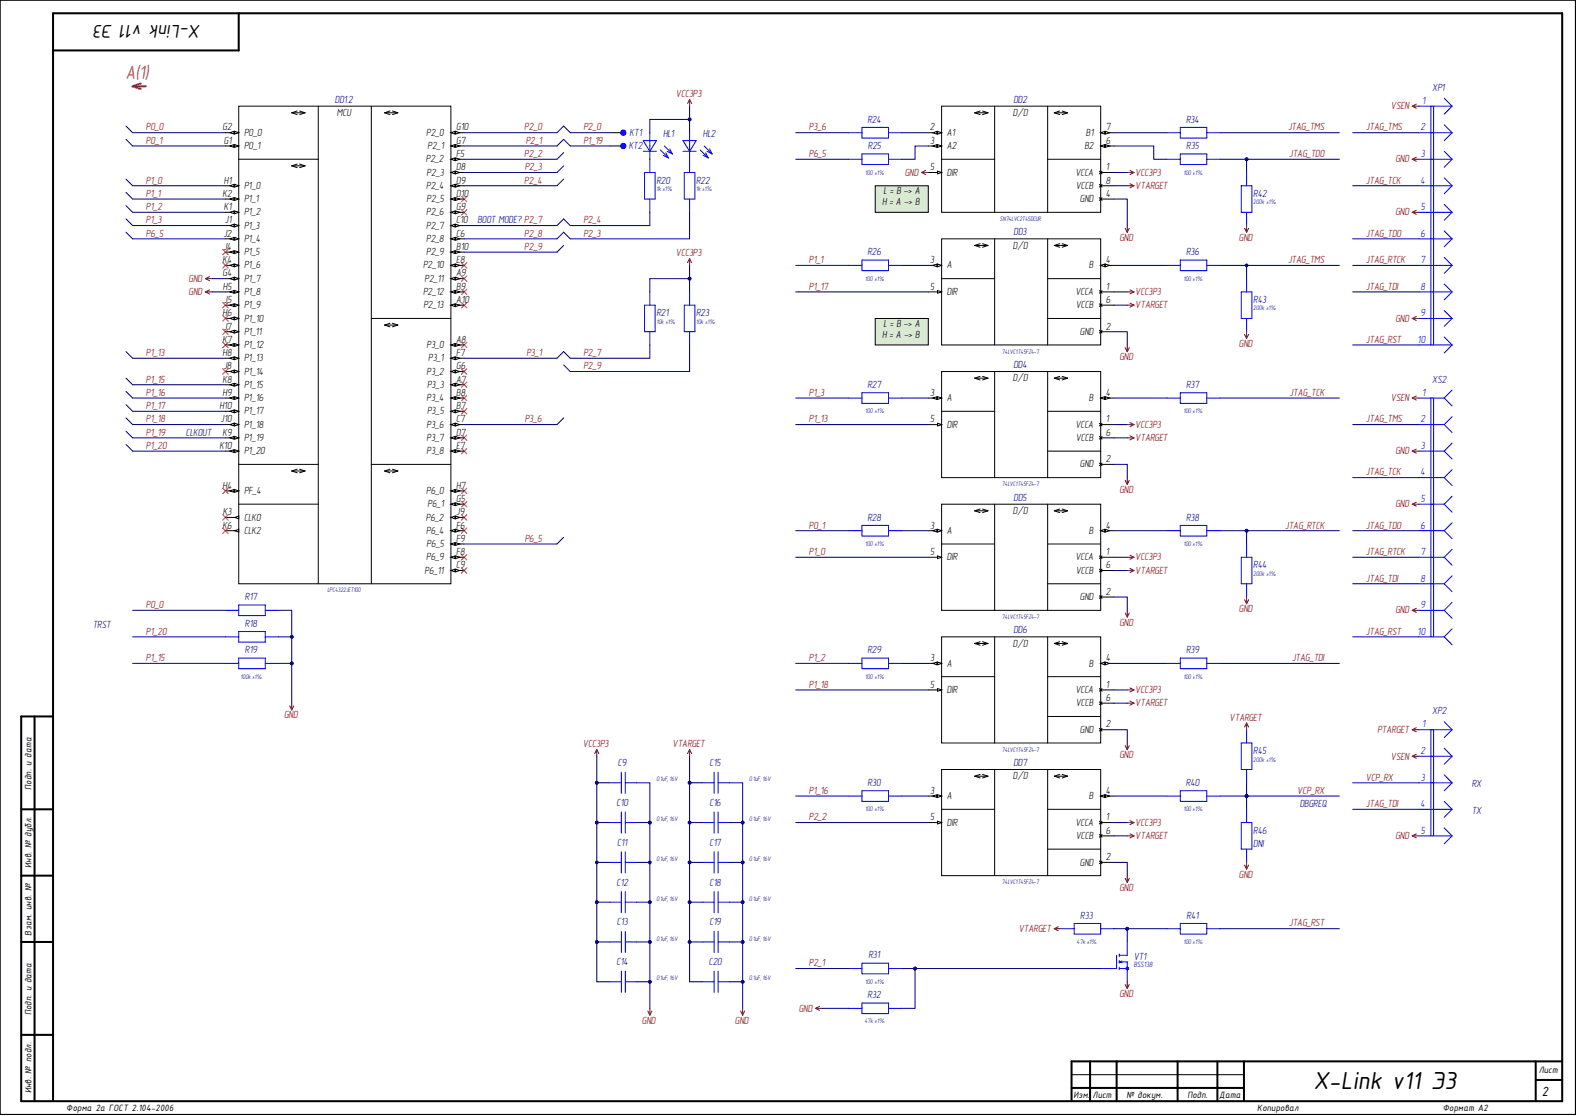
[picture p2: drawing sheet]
<svg xmlns="http://www.w3.org/2000/svg" width="594mm" height="420mm" viewBox="0 0 594 420" stroke-linecap="round" stroke-linejoin="round" font-family="sans-serif">
<defs><g id="words">
<text font-size="10.1" x="494.6" y="410.1">X-Link v11 Э3</text>
<text font-size="7.5" x="75.7" y="9.4" transform="rotate(-180 75.7 9.4)">X-Link v11 Э3</text>
<text font-size="7.4" fill="#ee0e22" x="47.4" y="29.7">А(1)</text>
<text font-size="5.5" x="580.5" y="412.5">2</text>
<g font-size="3.9" fill="#000080">
<text x="539.2" y="34.2">XP1</text>
<text x="126.1" y="38.6">DD1.2</text>
<text x="381.5" y="38.6">DD2</text>
<text x="326.6" y="46.2">R24</text>
<text x="446.5" y="46.2">R34</text>
<text x="237.1" y="51.2">KT1</text>
<text x="249.7" y="51.6">HL1</text>
<text x="264.6" y="51.6">HL2</text>
<text x="236.7" y="56.2">KT2</text>
<text x="326.8" y="56.2">R25</text>
<text x="446.6" y="56.2">R35</text>
<text x="247.1" y="69.1">R20</text>
<text x="262.1" y="69.1">R22</text>
<text x="471.8" y="74.1">R42</text>
<text x="179.7" y="84.1">BOOT MODE? P2_7</text>
<text x="381.6" y="88.6">DD3</text>
<text x="326.6" y="96.1">R26</text>
<text x="446.5" y="96.1">R36</text>
<text x="247.1" y="119.1">R21</text>
<text x="262.1" y="119.1">R23</text>
<text x="471.8" y="114.1">R43</text>
<text x="381.5" y="138.5">DD4</text>
<text x="326.6" y="146.1">R27</text>
<text x="446.5" y="146.1">R37</text>
<text x="539.2" y="144">XS2</text>
<text x="69.9" y="164">CLKOUT</text>
<text x="381.6" y="188.5">DD5</text>
<text x="326.6" y="196">R28</text>
<text x="446.5" y="196">R38</text>
<text x="471.8" y="214">R44</text>
<text x="92.2" y="226">R17</text>
<text x="34.9" y="236.5">TRST</text>
<text x="92.2" y="236">R18</text>
<text x="381.5" y="238.5">DD6</text>
<text x="92.2" y="245.9">R19</text>
<text x="326.6" y="245.9">R29</text>
<text x="446.5" y="245.9">R39</text>
<text x="539.2" y="268.9">XP2</text>
<text x="471.8" y="283.9">R45</text>
<text x="232.7" y="288.4">C9</text>
<text x="267.2" y="288.4">C15</text>
<text x="381.5" y="288.4">DD7</text>
<text x="326.7" y="295.9">R30</text>
<text x="446.5" y="295.9">R40</text>
<text x="554.2" y="296.3">RX</text>
<text x="232.2" y="303.4">C10</text>
<text x="267.1" y="303.4">C16</text>
<text x="489.3" y="303.9">DBGREQ</text>
<text x="554.2" y="306.3">TX</text>
<text x="471.8" y="313.9">R46</text>
<text x="232.4" y="318.3">C11</text>
<text x="267.1" y="318.3">C17</text>
<text x="471.8" y="318.8">DNI</text>
<text x="232.2" y="333.4">C12</text>
<text x="267.1" y="333.4">C18</text>
<text x="406.7" y="345.8">R33</text>
<text x="446.7" y="345.8">R41</text>
<text x="232.2" y="348.4">C13</text>
<text x="267.1" y="348.4">C19</text>
<text x="232.2" y="363.3">C14</text>
<text x="266.8" y="363.3">C20</text>
<text x="327" y="360.8">R31</text>
<text x="426.8" y="361.3">VT1</text>
<text x="326.7" y="375.8">R32</text>
</g>
<g font-size="3.9" fill="#800000">
<text x="254.5" y="36.6">VCC3P3</text>
<text x="523.6" y="41.2">VSEN</text>
<text x="55" y="49.1">P0_0</text>
<text x="197.4" y="49.1">P2_0</text>
<text x="219.6" y="49.1">P2_0</text>
<text x="304.5" y="49.1">P3_6</text>
<text x="484.9" y="49.1">JTAG_TMS</text>
<text x="514.3" y="49.1">JTAG_TMS</text>
<text x="55" y="54.1">P0_1</text>
<text x="197.4" y="59.1">P2_2</text>
<text x="197.9" y="54.1">P2_1</text>
<text x="219.6" y="54.1">P1_19</text>
<text x="304.5" y="59.1">P6_5</text>
<text x="485.4" y="59.1">JTAG_TDO</text>
<text x="197.6" y="64.1">P2_3</text>
<text x="525.3" y="61.1">GND</text>
<text x="55" y="69.1">P1_0</text>
<text x="197.4" y="69.1">P2_4</text>
<text x="340.6" y="66.1">GND</text>
<text x="427.4" y="66.1">VCC3P3</text>
<text x="427.4" y="71.1">VTARGET</text>
<text x="514.3" y="69.1">JTAG_TCK</text>
<text x="55" y="74.1">P1_1</text>
<text x="55" y="79.1">P1_2</text>
<text x="525.3" y="81.1">GND</text>
<text x="55" y="84.1">P1_3</text>
<text x="55" y="89.1">P6_5</text>
<text x="197.4" y="89.1">P2_8</text>
<text x="219.6" y="84.1">P2_4</text>
<text x="219.6" y="89.1">P2_3</text>
<text x="514.3" y="89.1">JTAG_TDO</text>
<text x="197.4" y="94">P2_9</text>
<text x="421.4" y="90.7">GND</text>
<text x="466.4" y="90.7">GND</text>
<text x="254.5" y="96.5">VCC3P3</text>
<text x="304.5" y="99">P1_1</text>
<text x="484.9" y="99">JTAG_TMS</text>
<text x="514.3" y="99">JTAG_RTCK</text>
<text x="71" y="106">GND</text>
<text x="71" y="111.1">GND</text>
<text x="304.5" y="109.1">P1_17</text>
<text x="427.4" y="111.1">VCC3P3</text>
<text x="514.3" y="109.1">JTAG_TDI</text>
<text x="427.4" y="116.1">VTARGET</text>
<text x="525.3" y="121.1">GND</text>
<text x="466.4" y="130.7">GND</text>
<text x="514.3" y="129.1">JTAG_RST</text>
<text x="55" y="134">P1_13</text>
<text x="198.2" y="134">P3_1</text>
<text x="219.6" y="134">P2_7</text>
<text x="421.4" y="135.7">GND</text>
<text x="219.6" y="139">P2_9</text>
<text x="55" y="144">P1_15</text>
<text x="55" y="149">P1_16</text>
<text x="304.5" y="149">P1_3</text>
<text x="485.5" y="149">JTAG_TCK</text>
<text x="55" y="154">P1_17</text>
<text x="523.6" y="151">VSEN</text>
<text x="55" y="159">P1_18</text>
<text x="197.6" y="159">P3_6</text>
<text x="304.5" y="159">P1_13</text>
<text x="427.4" y="161">VCC3P3</text>
<text x="514.3" y="159">JTAG_TMS</text>
<text x="55" y="164">P1_19</text>
<text x="427.4" y="166">VTARGET</text>
<text x="55" y="169">P1_20</text>
<text x="525.3" y="171">GND</text>
<text x="514.3" y="179">JTAG_TCK</text>
<text x="421.4" y="185.6">GND</text>
<text x="525.3" y="191">GND</text>
<text x="197.6" y="204">P6_5</text>
<text x="304.5" y="199">P0_1</text>
<text x="483.8" y="199">JTAG_RTCK</text>
<text x="514.3" y="199">JTAG_TDO</text>
<text x="304.5" y="209">P1_0</text>
<text x="514.3" y="209">JTAG_RTCK</text>
<text x="427.4" y="211">VCC3P3</text>
<text x="427.4" y="216">VTARGET</text>
<text x="514.3" y="219">JTAG_TDI</text>
<text x="55" y="228.9">P0_0</text>
<text x="466.4" y="230.5">GND</text>
<text x="525.3" y="231">GND</text>
<text x="55" y="238.9">P1_20</text>
<text x="421.4" y="235.5">GND</text>
<text x="514.3" y="238.9">JTAG_RST</text>
<text x="55" y="248.9">P1_15</text>
<text x="304.5" y="248.9">P1_2</text>
<text x="486.4" y="248.9">JTAG_TDI</text>
<text x="304.5" y="258.9">P1_18</text>
<text x="427.4" y="260.9">VCC3P3</text>
<text x="427.4" y="265.9">VTARGET</text>
<text x="106.9" y="270.5">GND</text>
<text x="462.9" y="271.3">VTARGET</text>
<text x="518.6" y="275.9">PTARGET</text>
<text x="219.5" y="281.4">VCC3P3</text>
<text x="253.2" y="281.4">VTARGET</text>
<text x="421.4" y="285.4">GND</text>
<text x="523.6" y="285.9">VSEN</text>
<text x="514.3" y="293.9">VCP_RX</text>
<text x="304.5" y="298.9">P1_16</text>
<text x="488.4" y="298.9">VCP_RX</text>
<text x="514.3" y="303.9">JTAG_TDI</text>
<text x="304.5" y="308.9">P2_2</text>
<text x="427.4" y="310.9">VCC3P3</text>
<text x="427.4" y="315.9">VTARGET</text>
<text x="525.3" y="315.9">GND</text>
<text x="421.4" y="335.4">GND</text>
<text x="466.4" y="330.4">GND</text>
<text x="383.6" y="350.8">VTARGET</text>
<text x="485.4" y="348.8">JTAG_RST</text>
<text x="304.5" y="363.8">P2_1</text>
<text x="421.4" y="375.4">GND</text>
<text x="300.7" y="380.8">GND</text>
<text x="241.7" y="385.4">GND</text>
<text x="276.7" y="385.4">GND</text>
</g>
<g font-size="3.9" fill="#00f">
<text x="535.4" y="39.2">1</text>
<text x="534.8" y="49.1">2</text>
<text x="535" y="59.1">3</text>
<text x="534.8" y="69.1">4</text>
<text x="535" y="79.1">5</text>
<text x="534.8" y="89.1">6</text>
<text x="534.8" y="99">7</text>
<text x="534.8" y="109.1">8</text>
<text x="534.8" y="119.1">9</text>
<text x="533.7" y="129.1">10</text>
<text x="535.4" y="149">1</text>
<text x="534.8" y="159">2</text>
<text x="535" y="169">3</text>
<text x="534.8" y="179">4</text>
<text x="535" y="188.9">5</text>
<text x="534.8" y="199">6</text>
<text x="534.8" y="209">7</text>
<text x="534.8" y="219">8</text>
<text x="534.8" y="228.9">9</text>
<text x="533.7" y="238.9">10</text>
<text x="535.4" y="273.8">1</text>
<text x="534.8" y="283.9">2</text>
<text x="535" y="293.9">3</text>
<text x="534.8" y="303.9">4</text>
<text x="535" y="313.9">5</text>
</g>
<g font-size="3.9">
<text x="126.8" y="43.6">MCU</text>
<text x="381.4" y="43.6">D/D</text>
<text x="83.8" y="49.1">G2</text>
<text x="91.9" y="51.2">P0_0</text>
<text x="160.5" y="51.2">P2_0</text>
<text x="171.8" y="49.1">G10</text>
<text x="350.1" y="49.1">2</text>
<text x="356.5" y="51.2">A1</text>
<text x="408.8" y="51.2">B1</text>
<text x="416.4" y="49.1">7</text>
<text x="84.3" y="54.1">G1</text>
<text x="91.9" y="56.2">P0_1</text>
<text x="161" y="56.2">P2_1</text>
<text x="171.8" y="59.1">F5</text>
<text x="171.8" y="54.1">G7</text>
<text x="350.3" y="54.1">3</text>
<text x="356.5" y="56.2">A2</text>
<text x="408.2" y="56.2">B2</text>
<text x="416.4" y="54.1">6</text>
<text x="160.4" y="61.1">P2_2</text>
<text x="171.8" y="64.1">D8</text>
<text x="350.3" y="64.1">5</text>
<text x="416.4" y="64.1">1</text>
<text x="84.3" y="69.1">H1</text>
<text x="91.9" y="71.1">P1_0</text>
<text x="160.5" y="71.1">P2_4</text>
<text x="160.6" y="66.1">P2_3</text>
<text x="171.8" y="69.1">D9</text>
<text x="356.5" y="66.1">DIR</text>
<text x="404.9" y="66.1">VCCA</text>
<text x="405" y="71.1">VCCB</text>
<text x="416.4" y="69.1">8</text>
<text x="83.8" y="74.1">K2</text>
<text x="91.9" y="76.1">P1_1</text>
<text x="160.6" y="76.1">P2_5</text>
<text x="171.8" y="74.1">D10</text>
<text x="332.1" y="77.2">H = A -&gt; B</text>
<text x="332.6" y="73.1">L = B -&gt; A</text>
<text x="406.6" y="76.1">GND</text>
<text x="416.4" y="74.1">4</text>
<text x="84.3" y="79.1">K1</text>
<text x="91.9" y="81.1">P1_2</text>
<text x="160.5" y="81.1">P2_6</text>
<text x="171.8" y="79.1">G9</text>
<text x="84.1" y="89.1">J2</text>
<text x="84.7" y="84.1">J1</text>
<text x="91.9" y="86.1">P1_3</text>
<text x="160.5" y="86.1">P2_7</text>
<text x="171.8" y="89.1">C6</text>
<text x="171.8" y="84.1">C10</text>
<text x="84.1" y="94">J4</text>
<text x="91.9" y="91.1">P1_4</text>
<text x="160.5" y="91.1">P2_8</text>
<text x="171.8" y="94">B10</text>
<text x="381.4" y="93.6">D/D</text>
<text x="83.8" y="99">K4</text>
<text x="91.9" y="96.1">P1_5</text>
<text x="91.9" y="101.1">P1_6</text>
<text x="159.3" y="101.1">P2_10</text>
<text x="160.5" y="96.1">P2_9</text>
<text x="171.8" y="99">E8</text>
<text x="350.3" y="99">3</text>
<text x="356.5" y="101.1">A</text>
<text x="409.9" y="101.1">B</text>
<text x="416.4" y="99">4</text>
<text x="83.8" y="104">G4</text>
<text x="91.9" y="106">P1_7</text>
<text x="159.9" y="106">P2_11</text>
<text x="171.8" y="104">A9</text>
<text x="83.9" y="109.1">H5</text>
<text x="91.9" y="111.1">P1_8</text>
<text x="159.3" y="111.1">P2_12</text>
<text x="171.8" y="109.1">B9</text>
<text x="350.3" y="109.1">5</text>
<text x="356.5" y="111.1">DIR</text>
<text x="404.9" y="111.1">VCCA</text>
<text x="416.4" y="109.1">1</text>
<text x="83.8" y="119.1">H6</text>
<text x="84.3" y="114.1">J5</text>
<text x="91.9" y="116.1">P1_9</text>
<text x="159.4" y="116.1">P2_13</text>
<text x="171.8" y="114.1">A10</text>
<text x="405" y="116.1">VCCB</text>
<text x="416.4" y="114.1">6</text>
<text x="84.1" y="124.1">J7</text>
<text x="91.9" y="121.1">P1_10</text>
<text x="332.6" y="123.1">L = B -&gt; A</text>
<text x="416.4" y="124.1">2</text>
<text x="83.8" y="129.1">K7</text>
<text x="91.9" y="126.1">P1_11</text>
<text x="91.9" y="131.1">P1_12</text>
<text x="160.6" y="131.1">P3_0</text>
<text x="171.8" y="129.1">A8</text>
<text x="332.1" y="127.2">H = A -&gt; B</text>
<text x="406.6" y="126.1">GND</text>
<text x="83.8" y="134">H8</text>
<text x="91.9" y="136.1">P1_13</text>
<text x="161.2" y="136.1">P3_1</text>
<text x="171.8" y="134">F7</text>
<text x="84.1" y="139">J8</text>
<text x="91.9" y="141.1">P1_14</text>
<text x="160.6" y="141.1">P3_2</text>
<text x="171.8" y="139">G6</text>
<text x="381.4" y="143.5">D/D</text>
<text x="83.8" y="149">H9</text>
<text x="83.8" y="144">K8</text>
<text x="91.9" y="146.1">P1_15</text>
<text x="160.8" y="146.1">P3_3</text>
<text x="171.8" y="144">A7</text>
<text x="171.8" y="149">B8</text>
<text x="350.3" y="149">3</text>
<text x="416.4" y="149">4</text>
<text x="82.6" y="154">H10</text>
<text x="91.9" y="151">P1_16</text>
<text x="160.6" y="151">P3_4</text>
<text x="171.8" y="154">B7</text>
<text x="356.5" y="151">A</text>
<text x="409.9" y="151">B</text>
<text x="83" y="159">J10</text>
<text x="91.9" y="156">P1_17</text>
<text x="91.9" y="161">P1_18</text>
<text x="160.6" y="161">P3_6</text>
<text x="160.8" y="156">P3_5</text>
<text x="171.8" y="159">C7</text>
<text x="350.3" y="159">5</text>
<text x="356.5" y="161">DIR</text>
<text x="404.9" y="161">VCCA</text>
<text x="416.4" y="159">1</text>
<text x="83.8" y="164">K9</text>
<text x="91.9" y="166">P1_19</text>
<text x="160.6" y="166">P3_7</text>
<text x="171.8" y="164">D7</text>
<text x="405" y="166">VCCB</text>
<text x="416.4" y="164">6</text>
<text x="82.6" y="169">K10</text>
<text x="91.9" y="171">P1_20</text>
<text x="160.6" y="171">P3_8</text>
<text x="171.8" y="169">E7</text>
<text x="416.4" y="174">2</text>
<text x="406.6" y="176">GND</text>
<text x="83.8" y="183.9">H4</text>
<text x="91.9" y="186">PF_4</text>
<text x="160.5" y="186">P6_0</text>
<text x="171.8" y="183.9">H7</text>
<text x="161" y="191">P6_1</text>
<text x="171.8" y="188.9">G5</text>
<text x="83.9" y="194">K3</text>
<text x="91.9" y="196">CLK0</text>
<text x="160.4" y="196">P6_2</text>
<text x="171.8" y="194">J9</text>
<text x="381.4" y="193.5">D/D</text>
<text x="83.8" y="199">K6</text>
<text x="91.9" y="201">CLK2</text>
<text x="160.5" y="201">P6_4</text>
<text x="171.8" y="199">F6</text>
<text x="171.8" y="204">F9</text>
<text x="350.3" y="199">3</text>
<text x="356.5" y="201">A</text>
<text x="409.9" y="201">B</text>
<text x="416.4" y="199">4</text>
<text x="160.6" y="206">P6_5</text>
<text x="171.8" y="209">F8</text>
<text x="350.3" y="209">5</text>
<text x="416.4" y="209">1</text>
<text x="159.9" y="216">P6_11</text>
<text x="160.5" y="211">P6_9</text>
<text x="171.8" y="214">C9</text>
<text x="356.5" y="211">DIR</text>
<text x="404.9" y="211">VCCA</text>
<text x="405" y="216">VCCB</text>
<text x="416.4" y="214">6</text>
<text x="406.6" y="226">GND</text>
<text x="416.4" y="223.9">2</text>
<text x="381.4" y="243.5">D/D</text>
<text x="350.3" y="248.9">3</text>
<text x="356.5" y="250.9">A</text>
<text x="409.9" y="250.9">B</text>
<text x="416.4" y="248.9">4</text>
<text x="350.3" y="258.9">5</text>
<text x="356.5" y="260.9">DIR</text>
<text x="404.9" y="260.9">VCCA</text>
<text x="416.4" y="258.9">1</text>
<text x="416.4" y="263.9">6</text>
<text x="405" y="265.9">VCCB</text>
<text x="406.6" y="275.9">GND</text>
<text x="416.4" y="273.8">2</text>
<text x="381.4" y="293.4">D/D</text>
<text x="350.3" y="298.9">3</text>
<text x="416.4" y="298.9">4</text>
<text x="356.5" y="300.9">A</text>
<text x="409.9" y="300.9">B</text>
<text x="350.3" y="308.9">5</text>
<text x="356.5" y="310.9">DIR</text>
<text x="404.9" y="310.9">VCCA</text>
<text x="416.4" y="308.9">1</text>
<text x="405" y="315.9">VCCB</text>
<text x="416.4" y="313.9">6</text>
<text x="416.4" y="323.8">2</text>
<text x="406.6" y="325.9">GND</text>
</g>
<g font-size="3.8">
<text x="11.8" y="297.4" transform="rotate(-90 11.8 297.4)">Подп. и дата</text>
<text x="11.8" y="326.7" transform="rotate(-90 11.8 326.7)">Инв. № дубл.</text>
<text x="11.8" y="352.3" transform="rotate(-90 11.8 352.3)">Взам. инв. №</text>
<text x="11.8" y="382.3" transform="rotate(-90 11.8 382.3)">Подп. и дата</text>
<text x="579.4" y="403.9">Лист</text>
<text x="11.8" y="411.6" transform="rotate(-90 11.8 411.6)">Инв. № подл.</text>
<text x="404.2" y="413.4">Изм.</text>
<text x="411.4" y="413.4">Лист</text>
<text x="424.1" y="413.4">№ докум.</text>
<text x="447.1" y="413.4">Подп.</text>
<text x="459.1" y="413.4">Дата</text>
<text x="24.9" y="418.4">Форма 2а ГОСТ 2.104-2006</text>
<text x="473.3" y="418.4">Копировал</text>
<text x="543.2" y="418.4">Формат А2</text>
</g>
<text font-size="2.9" fill="#000080" x="426.8" y="364">BSS138</text>
<g font-size="2.5" fill="#000080">
<text x="325.7" y="65.7">100 ±1%</text>
<text x="445.5" y="65.7">100 ±1%</text>
<text x="247.1" y="71.9">1k ±1%</text>
<text x="262.1" y="71.9">1k ±1%</text>
<text x="471.8" y="76.9">200k ±1%</text>
<text x="376.5" y="83.1">SN74LVC2T45DCUR</text>
<text x="325.7" y="105.6">100 ±1%</text>
<text x="445.5" y="105.6">100 ±1%</text>
<text x="471.8" y="116.9">200k ±1%</text>
<text x="247.1" y="121.9">10k ±1%</text>
<text x="262.1" y="121.9">10k ±1%</text>
<text x="377.2" y="133.1">74LVC1T45FZ4-7</text>
<text x="325.7" y="155.6">100 ±1%</text>
<text x="445.5" y="155.6">100 ±1%</text>
<text x="377.2" y="183.1">74LVC1T45FZ4-7</text>
<text x="325.7" y="205.5">100 ±1%</text>
<text x="445.5" y="205.5">100 ±1%</text>
<text x="471.8" y="216.8">200k ±1%</text>
<text x="123.3" y="223">LPC4322JET100</text>
<text x="377.2" y="233">74LVC1T45FZ4-7</text>
<text x="90.5" y="255.5">100k ±1%</text>
<text x="325.7" y="255.5">100 ±1%</text>
<text x="445.5" y="255.5">100 ±1%</text>
<text x="377.2" y="283">74LVC1T45FZ4-7</text>
<text x="471.8" y="286.7">200k ±1%</text>
<text x="247.1" y="294.1">0.1uF, 16V</text>
<text x="282.1" y="294.1">0.1uF, 16V</text>
<text x="325.7" y="305.5">100 ±1%</text>
<text x="445.5" y="305.5">100 ±1%</text>
<text x="247.1" y="309.2">0.1uF, 16V</text>
<text x="282.1" y="309.2">0.1uF, 16V</text>
<text x="247.1" y="324.2">0.1uF, 16V</text>
<text x="282.1" y="324.2">0.1uF, 16V</text>
<text x="377.2" y="332.9">74LVC1T45FZ4-7</text>
<text x="247.1" y="339.1">0.1uF, 16V</text>
<text x="282.1" y="339.1">0.1uF, 16V</text>
<text x="247.1" y="354.1">0.1uF, 16V</text>
<text x="282.1" y="354.1">0.1uF, 16V</text>
<text x="405.5" y="355.4">47k ±1%</text>
<text x="445.5" y="355.4">100 ±1%</text>
<text x="247.1" y="369.1">0.1uF, 16V</text>
<text x="282.1" y="369.1">0.1uF, 16V</text>
<text x="325.7" y="370.4">100 ±1%</text>
<text x="325.6" y="385.3">47k ±1%</text>
</g>
</g></defs>
<path d="M0 0h593.1v419.6h-593.1zM89.9 40h79.9v179.8h-79.9zM89.9 60h29.9M169.8 144.9h4.9M403.4 404.6h64.9" fill="none" stroke="#000" stroke-width=".38"/>
<g fill="none" stroke="#000" stroke-width=".76">
<path d="M89.9 5v14h-69.9M13 269.7v144.9M20 269.7h-12v144.9h580.2v-409.6h-568.2v409.6M8 304.7h12M8 329.7h12M8 354.6h12M8 389.6h12M410.4 399.6v15M420.4 399.6v15M443.4 399.6v15M458.3 399.6v15M468.3 399.6v15"/>
<path d="M578.2 399.6v15M588.2 399.6h-184.8v15M403.4 409.6h64.9M578.2 406.6h10"/>
</g>
<path d="M49.9 32.5h5M49.9 32.5l3.1 1M53 31.5l-3.1 1" fill="none" stroke="#ee0e22" stroke-width=".76"/>
<path d="M169.8 144.9l1.5-.5v1z" fill="#f8fcff"/>
<path d="M169.8 144.9l1.5-.5v1z" fill="none" stroke="#000" stroke-width=".38"/>
<path d="M171.5 144.4l1.6 .5-1.6 .5z" fill="#f8fcff"/>
<path d="M169.8 129.9h4.9M171.5 144.4l1.6 .5-1.6 .5z" fill="none" stroke="#000" stroke-width=".38"/>
<path d="M169.8 129.9l1.5-.5v1z" fill="#f8fcff"/>
<path d="M169.8 129.9l1.5-.5v1z" fill="none" stroke="#000" stroke-width=".38"/>
<path d="M171.5 129.4l1.6 .5-1.6 .5z" fill="#f8fcff"/>
<path d="M169.8 104.9h4.9M171.5 129.4l1.6 .5-1.6 .5z" fill="none" stroke="#000" stroke-width=".38"/>
<path d="M169.8 104.9l1.5-.5v1z" fill="#f8fcff"/>
<path d="M169.8 104.9l1.5-.5v1z" fill="none" stroke="#000" stroke-width=".38"/>
<path d="M171.5 104.4l1.6 .5-1.6 .5z" fill="#f8fcff"/>
<path d="M109.8 62.4h5M109.8 62.4l2.1 .7M111.9 61.8l-2.1 .6M112.8 61.8l2 .6M114.8 62.4l-2 .7M169.8 114.9h4.9M171.5 104.4l1.6 .5-1.6 .5z" fill="none" stroke="#000" stroke-width=".38"/>
<path d="M169.8 114.9l1.5-.5v1z" fill="#f8fcff"/>
<path d="M169.8 114.9l1.5-.5v1z" fill="none" stroke="#000" stroke-width=".38"/>
<path d="M171.5 114.4l1.6 .5-1.6 .5z" fill="#f8fcff"/>
<path d="M171.5 114.4l1.6 .5-1.6 .5zM169.8 154.9h4.9" fill="none" stroke="#000" stroke-width=".38"/>
<path d="M169.8 154.9l1.5-.6v1.1z" fill="#f8fcff"/>
<path d="M169.8 154.9l1.5-.6v1.1z" fill="none" stroke="#000" stroke-width=".38"/>
<path d="M171.5 154.3l1.6 .6-1.6 .5z" fill="#f8fcff"/>
<path d="M169.8 149.9h4.9M171.5 154.3l1.6 .6-1.6 .5z" fill="none" stroke="#000" stroke-width=".38"/>
<path d="M169.8 149.9l1.5-.6v1.1z" fill="#f8fcff"/>
<path d="M169.8 149.9l1.5-.6v1.1z" fill="none" stroke="#000" stroke-width=".38"/>
<path d="M171.5 149.4l1.6 .5-1.6 .5z" fill="#f8fcff"/>
<path d="M169.8 109.9h4.9M171.5 149.4l1.6 .5-1.6 .5z" fill="none" stroke="#000" stroke-width=".38"/>
<path d="M169.8 109.9l1.5-.5v1z" fill="#f8fcff"/>
<path d="M169.8 109.9l1.5-.5v1z" fill="none" stroke="#000" stroke-width=".38"/>
<path d="M171.5 109.4l1.6 .5-1.6 .5z" fill="#f8fcff"/>
<path d="M169.8 94.9h4.9M171.5 109.4l1.6 .5-1.6 .5z" fill="none" stroke="#000" stroke-width=".38"/>
<path d="M169.8 94.9l1.5-.5v1z" fill="#f8fcff"/>
<path d="M169.8 94.9l1.5-.5v1z" fill="none" stroke="#000" stroke-width=".38"/>
<path d="M171.5 94.4l1.6 .5-1.6 .5z" fill="#f8fcff"/>
<path d="M169.8 89.9h4.9M171.5 94.4l1.6 .5-1.6 .5z" fill="none" stroke="#000" stroke-width=".38"/>
<path d="M169.8 89.9l1.5-.5v1z" fill="#f8fcff"/>
<path d="M169.8 89.9l1.5-.5v1z" fill="none" stroke="#000" stroke-width=".38"/>
<path d="M171.5 89.4l1.6 .5-1.6 .5z" fill="#f8fcff"/>
<path d="M171.5 89.4l1.6 .5-1.6 .5zM169.8 159.9h4.9" fill="none" stroke="#000" stroke-width=".38"/>
<path d="M169.8 159.8l1.5-.5v1.1z" fill="#f8fcff"/>
<path d="M169.8 159.8l1.5-.5v1.1z" fill="none" stroke="#000" stroke-width=".38"/>
<path d="M171.5 159.3l1.6 .6-1.6 .5z" fill="#f8fcff"/>
<path d="M171.5 159.3l1.6 .6-1.6 .5zM169.8 214.8h4.9" fill="none" stroke="#000" stroke-width=".38"/>
<path d="M169.8 214.8l1.5-.5v1z" fill="#f8fcff"/>
<path d="M169.8 214.8l1.5-.5v1z" fill="none" stroke="#000" stroke-width=".38"/>
<path d="M171.5 214.3l1.6 .5-1.6 .5z" fill="#f8fcff"/>
<path d="M169.8 84.9h4.9M171.5 214.3l1.6 .5-1.6 .5z" fill="none" stroke="#000" stroke-width=".38"/>
<path d="M169.8 84.9l1.5-.5v1z" fill="#f8fcff"/>
<path d="M169.8 84.9l1.5-.5v1z" fill="none" stroke="#000" stroke-width=".38"/>
<path d="M171.5 84.4l1.6 .5-1.6 .5z" fill="#f8fcff"/>
<path d="M171.5 84.4l1.6 .5-1.6 .5zM169.8 164.8h4.9" fill="none" stroke="#000" stroke-width=".38"/>
<path d="M169.8 164.8l1.5-.5v1z" fill="#f8fcff"/>
<path d="M169.8 164.8l1.5-.5v1z" fill="none" stroke="#000" stroke-width=".38"/>
<path d="M171.5 164.3l1.6 .5-1.6 .5z" fill="#f8fcff"/>
<path d="M169.8 64.9h4.9M171.5 164.3l1.6 .5-1.6 .5z" fill="none" stroke="#000" stroke-width=".38"/>
<path d="M169.8 64.9l1.5-.5v1z" fill="#f8fcff"/>
<path d="M169.8 64.9l1.5-.5v1z" fill="none" stroke="#000" stroke-width=".38"/>
<path d="M171.5 64.4l1.6 .5-1.6 .6z" fill="#f8fcff"/>
<path d="M169.8 69.9h4.9M171.5 64.4l1.6 .5-1.6 .6z" fill="none" stroke="#000" stroke-width=".38"/>
<path d="M169.8 69.9l1.5-.5v1z" fill="#f8fcff"/>
<path d="M169.8 69.9l1.5-.5v1z" fill="none" stroke="#000" stroke-width=".38"/>
<path d="M171.5 69.4l1.6 .5-1.6 .5z" fill="#f8fcff"/>
<path d="M169.8 74.9h4.9M171.5 69.4l1.6 .5-1.6 .5z" fill="none" stroke="#000" stroke-width=".38"/>
<path d="M169.8 74.9l1.5-.5v1z" fill="#f8fcff"/>
<path d="M169.8 74.9l1.5-.5v1z" fill="none" stroke="#000" stroke-width=".38"/>
<path d="M171.5 74.4l1.6 .5-1.6 .5z" fill="#f8fcff"/>
<path d="M171.5 74.4l1.6 .5-1.6 .5zM169.8 169.8h4.9" fill="none" stroke="#000" stroke-width=".38"/>
<path d="M169.8 169.8l1.5-.5v1z" fill="#f8fcff"/>
<path d="M169.8 169.8l1.5-.5v1z" fill="none" stroke="#000" stroke-width=".38"/>
<path d="M171.5 169.3l1.6 .5-1.6 .5z" fill="#f8fcff"/>
<path d="M169.8 99.9h4.9M171.5 169.3l1.6 .5-1.6 .5z" fill="none" stroke="#000" stroke-width=".38"/>
<path d="M169.8 99.9l1.5-.5v1z" fill="#f8fcff"/>
<path d="M169.8 99.9l1.5-.5v1z" fill="none" stroke="#000" stroke-width=".38"/>
<path d="M171.5 99.4l1.6 .5-1.6 .5z" fill="#f8fcff"/>
<path d="M169.8 60h4.9M171.5 99.4l1.6 .5-1.6 .5z" fill="none" stroke="#000" stroke-width=".38"/>
<path d="M169.8 60l1.5-.6v1.1z" fill="#f8fcff"/>
<path d="M169.8 60l1.5-.6v1.1z" fill="none" stroke="#000" stroke-width=".38"/>
<path d="M171.5 59.4l1.6 .6-1.6 .5z" fill="#f8fcff"/>
<path d="M171.5 59.4l1.6 .6-1.6 .5zM169.8 199.8h4.9" fill="none" stroke="#000" stroke-width=".38"/>
<path d="M169.8 199.8l1.5-.5v1z" fill="#f8fcff"/>
<path d="M169.8 199.8l1.5-.5v1z" fill="none" stroke="#000" stroke-width=".38"/>
<path d="M171.5 199.3l1.6 .5-1.6 .5z" fill="#f8fcff"/>
<path d="M169.8 134.9h4.9M171.5 199.3l1.6 .5-1.6 .5z" fill="none" stroke="#000" stroke-width=".38"/>
<path d="M169.8 134.9l1.5-.5v1z" fill="#f8fcff"/>
<path d="M169.8 134.9l1.5-.5v1z" fill="none" stroke="#000" stroke-width=".38"/>
<path d="M171.5 134.4l1.6 .5-1.6 .5z" fill="#f8fcff"/>
<path d="M171.5 134.4l1.6 .5-1.6 .5zM169.8 209.8h4.9" fill="none" stroke="#000" stroke-width=".38"/>
<path d="M169.8 209.8l1.5-.5v1z" fill="#f8fcff"/>
<path d="M169.8 209.8l1.5-.5v1z" fill="none" stroke="#000" stroke-width=".38"/>
<path d="M171.5 209.3l1.6 .5-1.6 .5z" fill="#f8fcff"/>
<path d="M169.8 204.8h4.9M171.5 209.3l1.6 .5-1.6 .5z" fill="none" stroke="#000" stroke-width=".38"/>
<path d="M169.8 204.8l1.5-.5v1z" fill="#f8fcff"/>
<path d="M169.8 204.8l1.5-.5v1z" fill="none" stroke="#000" stroke-width=".38"/>
<path d="M171.5 204.3l1.6 .5-1.6 .5z" fill="#f8fcff"/>
<path d="M84.9 55h5M171.5 204.3l1.6 .5-1.6 .5z" fill="none" stroke="#000" stroke-width=".38"/>
<path d="M88.4 54.4l1.5 .6-1.5 .5z" fill="#f8fcff"/>
<path d="M88.4 54.4l1.5 .6-1.5 .5z" fill="none" stroke="#000" stroke-width=".38"/>
<path d="M86.6 55l1.5-.6v1.1z" fill="#f8fcff"/>
<path d="M84.9 50h5M86.6 55l1.5-.6v1.1z" fill="none" stroke="#000" stroke-width=".38"/>
<path d="M88.4 49.5l1.5 .5-1.5 .5z" fill="#f8fcff"/>
<path d="M88.4 49.5l1.5 .5-1.5 .5z" fill="none" stroke="#000" stroke-width=".38"/>
<path d="M86.6 50l1.5-.5v1z" fill="#f8fcff"/>
<path d="M86.6 50l1.5-.5v1zM84.9 104.9h5" fill="none" stroke="#000" stroke-width=".38"/>
<path d="M88.4 104.4l1.5 .5-1.5 .5z" fill="#f8fcff"/>
<path d="M88.4 104.4l1.5 .5-1.5 .5z" fill="none" stroke="#000" stroke-width=".38"/>
<path d="M86.6 104.9l1.5-.5v1z" fill="#f8fcff"/>
<path d="M86.6 104.9l1.5-.5v1zM169.8 189.8h4.9" fill="none" stroke="#000" stroke-width=".38"/>
<path d="M169.8 189.8l1.5-.5v1z" fill="#f8fcff"/>
<path d="M169.8 189.8l1.5-.5v1z" fill="none" stroke="#000" stroke-width=".38"/>
<path d="M171.5 189.3l1.6 .5-1.6 .5z" fill="#f8fcff"/>
<path d="M169.8 139.9h4.9M171.5 189.3l1.6 .5-1.6 .5z" fill="none" stroke="#000" stroke-width=".38"/>
<path d="M169.8 139.9l1.5-.5v1z" fill="#f8fcff"/>
<path d="M169.8 139.9l1.5-.5v1z" fill="none" stroke="#000" stroke-width=".38"/>
<path d="M171.5 139.4l1.6 .5-1.6 .5z" fill="#f8fcff"/>
<path d="M169.8 55h4.9M171.5 139.4l1.6 .5-1.6 .5z" fill="none" stroke="#000" stroke-width=".38"/>
<path d="M169.8 55l1.5-.6v1.1z" fill="#f8fcff"/>
<path d="M169.8 55l1.5-.6v1.1z" fill="none" stroke="#000" stroke-width=".38"/>
<path d="M171.5 54.4l1.6 .6-1.6 .5z" fill="#f8fcff"/>
<path d="M171.5 54.4l1.6 .6-1.6 .5zM169.8 79.9h4.9" fill="none" stroke="#000" stroke-width=".38"/>
<path d="M169.8 79.9l1.5-.5v1z" fill="#f8fcff"/>
<path d="M169.8 79.9l1.5-.5v1z" fill="none" stroke="#000" stroke-width=".38"/>
<path d="M171.5 79.4l1.6 .5-1.6 .5z" fill="#f8fcff"/>
<path d="M169.8 50h4.9M171.5 79.4l1.6 .5-1.6 .5z" fill="none" stroke="#000" stroke-width=".38"/>
<path d="M169.8 50l1.5-.5v1z" fill="#f8fcff"/>
<path d="M169.8 50l1.5-.5v1z" fill="none" stroke="#000" stroke-width=".38"/>
<path d="M171.5 49.5l1.6 .5-1.6 .5z" fill="#f8fcff"/>
<path d="M171.5 49.5l1.6 .5-1.6 .5zM84.9 69.9h5" fill="none" stroke="#000" stroke-width=".38"/>
<path d="M88.4 69.4l1.5 .5-1.5 .5z" fill="#f8fcff"/>
<path d="M88.4 69.4l1.5 .5-1.5 .5z" fill="none" stroke="#000" stroke-width=".38"/>
<path d="M86.6 69.9l1.5-.5v1z" fill="#f8fcff"/>
<path d="M86.6 69.9l1.5-.5v1zM84.9 184.8h5" fill="none" stroke="#000" stroke-width=".38"/>
<path d="M88.4 184.3l1.5 .5-1.5 .5z" fill="#f8fcff"/>
<path d="M88.4 184.3l1.5 .5-1.5 .5z" fill="none" stroke="#000" stroke-width=".38"/>
<path d="M86.6 184.8l1.5-.5v1z" fill="#f8fcff"/>
<path d="M84.9 109.9h5M86.6 184.8l1.5-.5v1z" fill="none" stroke="#000" stroke-width=".38"/>
<path d="M88.4 109.4l1.5 .5-1.5 .5z" fill="#f8fcff"/>
<path d="M88.4 109.4l1.5 .5-1.5 .5z" fill="none" stroke="#000" stroke-width=".38"/>
<path d="M86.6 109.9l1.5-.5v1z" fill="#f8fcff"/>
<path d="M84.9 119.9h5M86.6 109.9l1.5-.5v1z" fill="none" stroke="#000" stroke-width=".38"/>
<path d="M88.4 119.4l1.5 .5-1.5 .5z" fill="#f8fcff"/>
<path d="M88.4 119.4l1.5 .5-1.5 .5z" fill="none" stroke="#000" stroke-width=".38"/>
<path d="M86.6 119.9l1.5-.5v1z" fill="#f8fcff"/>
<path d="M86.6 119.9l1.5-.5v1zM169.8 184.8h4.9" fill="none" stroke="#000" stroke-width=".38"/>
<path d="M169.8 184.8l1.5-.5v1z" fill="#f8fcff"/>
<path d="M169.8 184.8l1.5-.5v1z" fill="none" stroke="#000" stroke-width=".38"/>
<path d="M171.5 184.3l1.6 .5-1.6 .5z" fill="#f8fcff"/>
<path d="M84.9 134.9h5M171.5 184.3l1.6 .5-1.6 .5z" fill="none" stroke="#000" stroke-width=".38"/>
<path d="M88.4 134.4l1.5 .5-1.5 .5z" fill="#f8fcff"/>
<path d="M88.4 134.4l1.5 .5-1.5 .5z" fill="none" stroke="#000" stroke-width=".38"/>
<path d="M86.6 134.9l1.5-.5v1z" fill="#f8fcff"/>
<path d="M86.6 134.9l1.5-.5v1zM84.9 149.9h5" fill="none" stroke="#000" stroke-width=".38"/>
<path d="M88.4 149.3l1.5 .6-1.5 .5z" fill="#f8fcff"/>
<path d="M88.4 149.3l1.5 .6-1.5 .5z" fill="none" stroke="#000" stroke-width=".38"/>
<path d="M86.6 149.9l1.5-.6v1.1z" fill="#f8fcff"/>
<path d="M84.9 154.9h5M86.6 149.9l1.5-.6v1.1z" fill="none" stroke="#000" stroke-width=".38"/>
<path d="M88.4 154.3l1.5 .6-1.5 .5z" fill="#f8fcff"/>
<path d="M88.4 154.3l1.5 .6-1.5 .5z" fill="none" stroke="#000" stroke-width=".38"/>
<path d="M86.6 154.9l1.5-.6v1.1z" fill="#f8fcff"/>
<path d="M84.9 84.9h5M86.6 154.9l1.5-.6v1.1z" fill="none" stroke="#000" stroke-width=".38"/>
<path d="M88.4 84.4l1.5 .5-1.5 .5z" fill="#f8fcff"/>
<path d="M88.4 84.4l1.5 .5-1.5 .5z" fill="none" stroke="#000" stroke-width=".38"/>
<path d="M86.6 84.9l1.5-.5v1z" fill="#f8fcff"/>
<path d="M84.9 89.9h5M86.6 84.9l1.5-.5v1z" fill="none" stroke="#000" stroke-width=".38"/>
<path d="M88.4 89.4l1.5 .5-1.5 .5z" fill="#f8fcff"/>
<path d="M88.4 89.4l1.5 .5-1.5 .5z" fill="none" stroke="#000" stroke-width=".38"/>
<path d="M86.6 89.9l1.5-.5v1z" fill="#f8fcff"/>
<path d="M84.9 94.9h5M86.6 89.9l1.5-.5v1z" fill="none" stroke="#000" stroke-width=".38"/>
<path d="M88.4 94.4l1.5 .5-1.5 .5z" fill="#f8fcff"/>
<path d="M88.4 94.4l1.5 .5-1.5 .5z" fill="none" stroke="#000" stroke-width=".38"/>
<path d="M86.6 94.9l1.5-.5v1z" fill="#f8fcff"/>
<path d="M86.6 94.9l1.5-.5v1zM84.9 114.9h5" fill="none" stroke="#000" stroke-width=".38"/>
<path d="M88.4 114.4l1.5 .5-1.5 .5z" fill="#f8fcff"/>
<path d="M88.4 114.4l1.5 .5-1.5 .5z" fill="none" stroke="#000" stroke-width=".38"/>
<path d="M86.6 114.9l1.5-.5v1z" fill="#f8fcff"/>
<path d="M86.6 114.9l1.5-.5v1zM84.9 124.9h5" fill="none" stroke="#000" stroke-width=".38"/>
<path d="M88.4 124.4l1.5 .5-1.5 .5z" fill="#f8fcff"/>
<path d="M88.4 124.4l1.5 .5-1.5 .5z" fill="none" stroke="#000" stroke-width=".38"/>
<path d="M86.6 124.9l1.5-.5v1z" fill="#f8fcff"/>
<path d="M84.9 139.9h5M86.6 124.9l1.5-.5v1z" fill="none" stroke="#000" stroke-width=".38"/>
<path d="M88.4 139.4l1.5 .5-1.5 .5z" fill="#f8fcff"/>
<path d="M88.4 139.4l1.5 .5-1.5 .5z" fill="none" stroke="#000" stroke-width=".38"/>
<path d="M86.6 139.9l1.5-.5v1z" fill="#f8fcff"/>
<path d="M86.6 139.9l1.5-.5v1zM169.8 194.8h4.9" fill="none" stroke="#000" stroke-width=".38"/>
<path d="M169.8 194.8l1.5-.5v1z" fill="#f8fcff"/>
<path d="M169.8 194.8l1.5-.5v1z" fill="none" stroke="#000" stroke-width=".38"/>
<path d="M171.5 194.3l1.6 .5-1.6 .5z" fill="#f8fcff"/>
<path d="M84.9 159.8h5M171.5 194.3l1.6 .5-1.6 .5z" fill="none" stroke="#000" stroke-width=".38"/>
<path d="M88.4 159.3l1.5 .5-1.5 .6z" fill="#f8fcff"/>
<path d="M88.4 159.3l1.5 .5-1.5 .6z" fill="none" stroke="#000" stroke-width=".38"/>
<path d="M86.6 159.8l1.5-.5v1.1z" fill="#f8fcff"/>
<path d="M84.9 79.9h5M86.6 159.8l1.5-.5v1.1z" fill="none" stroke="#000" stroke-width=".38"/>
<path d="M88.4 79.4l1.5 .5-1.5 .5z" fill="#f8fcff"/>
<path d="M88.4 79.4l1.5 .5-1.5 .5z" fill="none" stroke="#000" stroke-width=".38"/>
<path d="M86.6 79.9l1.5-.5v1z" fill="#f8fcff"/>
<path d="M84.9 74.9h5M86.6 79.9l1.5-.5v1z" fill="none" stroke="#000" stroke-width=".38"/>
<path d="M88.4 74.4l1.5 .5-1.5 .5z" fill="#f8fcff"/>
<path d="M88.4 74.4l1.5 .5-1.5 .5z" fill="none" stroke="#000" stroke-width=".38"/>
<path d="M86.6 74.9l1.5-.5v1z" fill="#f8fcff"/>
<path d="M86.6 74.9l1.5-.5v1zM84.9 194.8h5" fill="none" stroke="#000" stroke-width=".38"/>
<path d="M88.4 194.8l1.5-.5v1z" fill="#f8fcff"/>
<path d="M84.9 99.9h5M88.4 194.8l1.5-.5v1z" fill="none" stroke="#000" stroke-width=".38"/>
<path d="M88.4 99.4l1.5 .5-1.5 .5z" fill="#f8fcff"/>
<path d="M88.4 99.4l1.5 .5-1.5 .5z" fill="none" stroke="#000" stroke-width=".38"/>
<path d="M86.6 99.9l1.5-.5v1z" fill="#f8fcff"/>
<path d="M86.6 99.9l1.5-.5v1zM84.9 199.8h5" fill="none" stroke="#000" stroke-width=".38"/>
<path d="M88.4 199.8l1.5-.5v1z" fill="#f8fcff"/>
<path d="M84.9 129.9h5M88.4 199.8l1.5-.5v1z" fill="none" stroke="#000" stroke-width=".38"/>
<path d="M88.4 129.4l1.5 .5-1.5 .5z" fill="#f8fcff"/>
<path d="M88.4 129.4l1.5 .5-1.5 .5z" fill="none" stroke="#000" stroke-width=".38"/>
<path d="M86.6 129.9l1.5-.5v1z" fill="#f8fcff"/>
<path d="M86.6 129.9l1.5-.5v1zM84.9 144.9h5" fill="none" stroke="#000" stroke-width=".38"/>
<path d="M88.4 144.4l1.5 .5-1.5 .5z" fill="#f8fcff"/>
<path d="M88.4 144.4l1.5 .5-1.5 .5z" fill="none" stroke="#000" stroke-width=".38"/>
<path d="M86.6 144.9l1.5-.5v1z" fill="#f8fcff"/>
<path d="M86.6 144.9l1.5-.5v1zM84.9 164.8h5" fill="none" stroke="#000" stroke-width=".38"/>
<path d="M88.4 164.3l1.5 .5-1.5 .5z" fill="#f8fcff"/>
<path d="M88.4 164.3l1.5 .5-1.5 .5z" fill="none" stroke="#000" stroke-width=".38"/>
<path d="M86.6 164.8l1.5-.5v1z" fill="#f8fcff"/>
<path d="M84.9 169.8h5M86.6 164.8l1.5-.5v1z" fill="none" stroke="#000" stroke-width=".38"/>
<path d="M88.4 169.3l1.5 .5-1.5 .5z" fill="#f8fcff"/>
<path d="M88.4 169.3l1.5 .5-1.5 .5z" fill="none" stroke="#000" stroke-width=".38"/>
<path d="M86.6 169.8l1.5-.5v1z" fill="#f8fcff"/>
<g fill="none" stroke="#000" stroke-width=".38">
<path d="M119.8 40v179.8M139.8 40v179.8M354.5 40h59.9v39.9h-59.9zM374.5 40v39.9M109.8 42.5h5M109.8 42.5l2.1 .6M111.9 41.8l-2.1 .7M112.8 41.8l2 .7M114.8 42.5l-2 .6M144.8 42.5h5M144.8 42.5l2 .6M146.8 41.8l-2 .7"/>
<path d="M147.8 41.8l2 .7M149.8 42.5l-2 .6M349.5 50h5M139.8 119.9h30M144.8 122.4h5M144.8 122.4l2 .7M146.8 121.7l-2 .7M147.8 121.7l2 .7M149.8 122.4l-2 .7M86.6 169.8l1.5-.5v1zM89.9 174.8h29.9M109.8 177.3h5"/>
<path d="M109.8 177.3l2.1 .7M111.9 176.6l-2.1 .7M112.8 176.6l2 .7M114.8 177.3l-2 .7M139.8 174.8h30M144.8 177.3h5M144.8 177.3l2 .7M146.8 176.6l-2 .7M147.8 176.6l2 .7M149.8 177.3l-2 .7M89.9 189.8h29.9"/>
</g>
<g fill="none" stroke="#f00" stroke-width=".38">
<path d="M173.7 73.9l2.1 2.1M173.7 78.9l2.1 2M175.8 73.9l-2.1 2.1M175.8 78.9l-2.1 2M83.9 93.9l2 2M83.9 98.9l2 2M85.9 93.9l-2 2M85.9 98.9l-2 2M173.7 98.9l2.1 2M175.8 98.9l-2.1 2M83.9 118.9l2 2M83.9 113.9l2 2"/>
<path d="M85.9 118.9l-2 2M85.9 113.9l-2 2M173.7 103.9l2.1 2M173.7 113.9l2.1 2M173.7 108.9l2.1 2M175.8 103.9l-2.1 2M175.8 108.9l-2.1 2M175.8 113.9l-2.1 2M83.9 123.9l2 2M83.9 138.8l2 2.1M83.9 128.9l2 2M85.9 123.9l-2 2"/>
<path d="M85.9 138.8l-2 2.1M85.9 128.9l-2 2M173.7 128.9l2.1 2M173.7 138.9l2.1 2M175.8 128.9l-2.1 2M175.8 138.9l-2.1 2M173.7 143.8l2.1 2.1M173.7 153.8l2.1 2.1M173.7 148.8l2.1 2.1M175.8 143.8l-2.1 2.1M175.8 153.8l-2.1 2.1M175.8 148.8l-2.1 2.1"/>
<path d="M173.7 163.8l2.1 2.1M173.7 168.8l2.1 2.1M175.8 163.8l-2.1 2.1M175.8 168.8l-2.1 2.1M83.9 193.8l2 2M83.9 198.8l2 2M83.9 183.8l2 2M85.9 193.8l-2 2M85.9 198.8l-2 2M85.9 183.8l-2 2M173.7 198.8l2.1 2M173.7 188.8l2.1 2"/>
<path d="M173.7 183.8l2.1 2M173.7 193.8l2.1 2M175.8 198.8l-2.1 2M175.8 188.8l-2.1 2M175.8 183.8l-2.1 2M175.8 193.8l-2.1 2M173.7 213.8l2.1 2M173.7 208.8l2.1 2M175.8 213.8l-2.1 2M175.8 208.8l-2.1 2"/>
</g>
<g fill="none" stroke="#000080" stroke-width=".38">
<path d="M47.4 47.5l2.5 2.5M47.4 52.5l2.5 2.5M212.2 47.5l-2.5 2.5M212.2 52.5l-2.5 2.5M212.2 57.5l-2.5 2.5M47.4 72.4l2.5 2.5M47.4 77.4l2.5 2.5M47.4 67.4l2.5 2.5M212.2 62.5l-2.5 2.4M212.2 67.4l-2.5 2.5M47.4 82.4l2.5 2.5M47.4 87.4l2.5 2.5"/>
<path d="M212.2 82.4l-2.5 2.5M212.2 87.4l-2.5 2.5M212.2 92.4l-2.5 2.5M47.4 132.4l2.5 2.5M212.2 132.4l-2.5 2.5M47.4 142.4l2.5 2.5M47.4 147.4l2.5 2.5M47.4 152.4l2.5 2.5M47.4 157.3l2.5 2.5M212.2 157.3l-2.5 2.6M212.2 202.3l-2.5 2.5"/>
</g>
<g fill="none" stroke="#00f" stroke-width=".38">
<path d="M534.2 40h12.5M538.7 40v89.9M539.7 40v89.9M543.7 37l3 3M546.7 40l-3 3M534.2 50h12.5M534.2 60h12.5M543.7 47l3 3M543.7 57l3 3M546.7 50l-3 3M546.7 60l-3 3M534.2 69.9h12.5"/>
<path d="M534.2 79.9h12.5M543.7 67l3 2.9M543.7 76.9l3 3M546.7 69.9l-3 3M546.7 79.9l-3 3M534.2 89.9h12.5M534.2 99.9h12.5M543.7 86.9l3 3M543.7 96.9l3 3M546.7 89.9l-3 3M546.7 99.9l-3 3M534.2 109.9h12.5"/>
<path d="M534.2 119.9h12.5M543.7 106.9l3 3M543.7 116.9l3 3M546.7 109.9l-3 3M546.7 119.9l-3 3M534.2 129.9h12.5M543.7 126.9l3 3M546.7 129.9l-3 3M534.2 149.9h9.5M534.2 159.9h9.5M538.7 149.9v89.9M539.7 149.9v89.9"/>
<path d="M543.7 159.9l3 2.9M543.7 149.9l3 3M546.7 156.9l-3 3M546.7 146.9l-3 3M534.2 169.8h9.5M534.2 179.8h9.5M543.7 179.8l3 3M543.7 169.8l3 3M546.7 176.8l-3 3M546.7 166.8l-3 3M534.2 189.8h9.5M534.2 199.8h9.5"/>
<path d="M543.7 199.8l3 3M543.7 189.8l3 3M546.7 196.8l-3 3M546.7 186.8l-3 3M534.2 209.8h9.5M534.2 219.8h9.5M543.7 219.8l3 3M543.7 209.8l3 3M546.7 216.8l-3 3M546.7 206.8l-3 3M534.2 229.8h9.5M534.2 239.8h9.5"/>
<path d="M543.7 239.8l3 3M543.7 229.8l3 3M546.7 236.8l-3 3M546.7 226.8l-3 3M534.2 274.7h12.5M538.7 274.7v40M539.7 274.7v40M543.7 271.7l3 3M546.7 274.7l-3 3M534.2 284.7h12.5M534.2 294.7h12.5M543.7 281.7l3 3"/>
<path d="M543.7 291.7l3 3M546.7 284.7l-3 3M546.7 294.7l-3 3M534.2 304.7h12.5M534.2 314.7h12.5M543.7 301.7l3 3M543.7 311.7l3 3M546.7 304.7l-3 3M546.7 314.7l-3 3"/>
</g>
<path d="M353 49.5l1.5 .5-1.5 .5z" fill="#f8fcff"/>
<path d="M353 49.5l1.5 .5-1.5 .5z" fill="none" stroke="#000" stroke-width=".38"/>
<path d="M351.2 50l1.5-.5v1z" fill="#f8fcff"/>
<path d="M351.2 50l1.5-.5v1zM414.4 50h5" fill="none" stroke="#000" stroke-width=".38"/>
<path d="M414.4 50l1.5-.5v1z" fill="#f8fcff"/>
<path d="M414.4 50l1.5-.5v1z" fill="none" stroke="#000" stroke-width=".38"/>
<path d="M416.2 49.5l1.5 .5-1.5 .5z" fill="#f8fcff"/>
<g fill="none" stroke="#000" stroke-width=".38">
<path d="M394.4 40v39.9M367 42.5h5M367 42.5l2 .6M369 41.8l-2 .7M369.9 41.8l2.1 .7M372 42.5l-2.1 .6M396.9 42.5h5M396.9 42.5l2.1 .6M399 41.8l-2.1 .7M399.9 41.8l2 .7M401.9 42.5l-2 .6M416.2 49.5l1.5 .5-1.5 .5z"/>
<path d="M349.5 64.9h5M414.4 74.9h5M414.4 64.9h5M414.4 69.9h5"/>
</g>
<path d="M353 64.4l1.5 .5-1.5 .6z" fill="#f8fcff"/>
<path d="M349.5 55h5M354.5 60h20M394.4 60h20M353 64.4l1.5 .5-1.5 .6zM413.9 64.5l1 1M413.9 69.4l1 1M413.9 74.4l1 1M414.9 64.5l-1 1M414.9 69.4l-1 1M414.9 74.4l-1 1" fill="none" stroke="#000" stroke-width=".38"/>
<path d="M353 54.5l1.5 .5-1.5 .5z" fill="#f8fcff"/>
<path d="M353 54.5l1.5 .5-1.5 .5z" fill="none" stroke="#000" stroke-width=".38"/>
<path d="M351.2 55l1.5-.5v1z" fill="#f8fcff"/>
<path d="M351.2 55l1.5-.5v1zM414.4 55h5" fill="none" stroke="#000" stroke-width=".38"/>
<path d="M414.4 55l1.5-.5v1z" fill="#f8fcff"/>
<path d="M414.4 55l1.5-.5v1z" fill="none" stroke="#000" stroke-width=".38"/>
<path d="M416.2 54.5l1.5 .5-1.5 .5z" fill="#f8fcff"/>
<path d="M416.2 54.5l1.5 .5-1.5 .5zM349.5 99.9h5M354.5 89.9h59.9v40h-59.9zM374.5 89.9v40" fill="none" stroke="#000" stroke-width=".38"/>
<path d="M353 99.4l1.5 .5-1.5 .5z" fill="#f8fcff"/>
<path d="M353 99.4l1.5 .5-1.5 .5z" fill="none" stroke="#000" stroke-width=".38"/>
<path d="M351.2 99.9l1.5-.5v1z" fill="#f8fcff"/>
<path d="M351.2 99.9l1.5-.5v1zM414.4 99.9h5" fill="none" stroke="#000" stroke-width=".38"/>
<path d="M414.4 99.9l1.5-.5v1z" fill="#f8fcff"/>
<path d="M414.4 99.9l1.5-.5v1z" fill="none" stroke="#000" stroke-width=".38"/>
<path d="M416.2 99.4l1.5 .5-1.5 .5z" fill="#f8fcff"/>
<g fill="none" stroke="#000" stroke-width=".38">
<path d="M367 92.4h5M367 92.4l2 .7M369 91.7l-2 .7M369.9 91.7l2.1 .7M372 92.4l-2.1 .7M394.4 89.9v40M396.9 92.4h5M396.9 92.4l2.1 .7M399 91.7l-2.1 .7M399.9 91.7l2 .7M401.9 92.4l-2 .7M416.2 99.4l1.5 .5-1.5 .5z"/>
<path d="M349.5 109.9h5M414.4 109.9h5M414.4 114.9h5M414.4 124.9h5"/>
</g>
<path d="M353 109.4l1.5 .5-1.5 .5z" fill="#f8fcff"/>
<path d="M353 109.4l1.5 .5-1.5 .5zM354.5 104.9h20M394.4 104.9h20M394.4 119.9h20M413.9 109.4l1 1M413.9 114.4l1 1M414.9 109.4l-1 1M414.9 114.4l-1 1M413.9 124.4l1 1M414.9 124.4l-1 1" fill="none" stroke="#000" stroke-width=".38"/>
<path d="M329.5 69.9h20v10h-20z" fill-rule="evenodd" fill="#d9ead3"/>
<path d="M329.5 69.9h20v10h-20z" fill="none" stroke="#000" stroke-width=".38"/>
<path d="M329.5 119.9h20v10h-20z" fill-rule="evenodd" fill="#d9ead3"/>
<path d="M329.5 119.9h20v10h-20zM354.5 139.9h59.9v39.9h-59.9zM374.5 139.9v39.9M349.5 149.9h5" fill="none" stroke="#000" stroke-width=".38"/>
<g fill="none" stroke="#800000" stroke-width=".38">
<path d="M531.7 40l1.5 .7M531.7 40h2.5M533.2 39.2l-1.5 .8M531.7 60l1.5 .7M531.7 60h2.5M533.2 59.2l-1.5 .8M347 64.9l1.5 .8M347 64.9h2.5M348.5 64.2l-1.5 .7M424.4 64.9h2.5M424.4 69.9h2.5M425.4 64.2l1.5 .7"/>
<path d="M425.4 69.2l1.5 .7M426.9 64.9l-1.5 .8M426.9 69.9l-1.5 .8M531.7 79.9l1.5 .8M531.7 79.9h2.5M533.2 79.2l-1.5 .7M423.6 85.9l.8 1.6M424.4 84.9v2.6M425.2 85.9l-.8 1.6M468.6 85.9l.7 1.6M469.3 84.9v2.6M470.1 85.9l-.8 1.6"/>
<path d="M424.4 109.9h2.5M424.4 114.9h2.5M425.4 109.1l1.5 .8M425.4 114.1l1.5 .8M426.9 109.9l-1.5 .8M426.9 114.9l-1.5 .7M531.7 119.9l1.5 .8M531.7 119.9h2.5M533.2 119.1l-1.5 .8M423.6 130.9l.8 1.5M424.4 129.9v2.5M425.2 130.9l-.8 1.5"/>
<path d="M531.7 169.8l1.5 .8M531.7 169.8h2.5M533.2 169.1l-1.5 .7M531.7 189.8l1.5 .8M531.7 189.8h2.5M533.2 189.1l-1.5 .7M531.7 229.8l1.5 .7M531.7 229.8h2.5M533.2 229l-1.5 .8M531.7 274.7l1.5 .8M531.7 274.7h2.5M533.2 274l-1.5 .7"/>
<path d="M531.7 314.7l1.5 .8M531.7 314.7h2.5M533.2 313.9l-1.5 .8"/>
</g>
<path d="M439.4 50h5M439.4 60h5M444.4 48h9.9v4h-9.9zM444.4 58h9.9v3.9h-9.9zM454.3 50h5M454.3 60h5M467.3 69.9h4v10h-4zM469.3 64.9v5M469.3 79.9v5" fill="none" stroke="#00f" stroke-width=".38"/>
<path d="M353 149.4l1.5 .5-1.5 .5z" fill="#f8fcff"/>
<path d="M353 149.4l1.5 .5-1.5 .5z" fill="none" stroke="#000" stroke-width=".38"/>
<path d="M351.2 149.9l1.5-.5v1z" fill="#f8fcff"/>
<path d="M351.2 149.9l1.5-.5v1zM414.4 149.9h5" fill="none" stroke="#000" stroke-width=".38"/>
<path d="M414.4 149.9l1.5-.5v1z" fill="#f8fcff"/>
<path d="M414.4 149.9l1.5-.5v1z" fill="none" stroke="#000" stroke-width=".38"/>
<path d="M416.2 149.4l1.5 .5-1.5 .5z" fill="#f8fcff"/>
<g fill="none" stroke="#000" stroke-width=".38">
<path d="M394.4 139.9v39.9M349.5 159.9h5M367 142.4h5M367 142.4l2 .7M369 141.7l-2 .7M369.9 141.7l2.1 .7M372 142.4l-2.1 .7M396.9 142.4h5M396.9 142.4l2.1 .7M399 141.7l-2.1 .7M399.9 141.7l2 .7M401.9 142.4l-2 .7"/>
<path d="M414.4 159.9h5M416.2 149.4l1.5 .5-1.5 .5zM414.4 174.8h5M414.4 164.9h5"/>
</g>
<path d="M353 159.4l1.5 .5-1.5 .5z" fill="#f8fcff"/>
<g fill="none" stroke="#000" stroke-width=".38">
<path d="M353 159.4l1.5 .5-1.5 .5zM354.5 154.9h20M394.4 154.9h20M413.9 159.4l1 .9M414.9 159.4l-1 .9M394.4 169.8h20M413.9 164.3l1 1M413.9 174.3l1 1M414.9 164.3l-1 1M414.9 174.3l-1 1M349.5 199.8h5M354.5 189.8h59.9v40h-59.9z"/>
<path d="M374.5 189.8v40"/>
</g>
<path d="M424.4 159.9h2.5M425.4 159.1l1.5 .8M426.9 159.9l-1.5 .7M424.4 164.9h2.5M424.4 179.8v2.6M425.4 164.1l1.5 .8M426.9 164.9l-1.5 .7M423.6 180.8l.8 1.6M425.2 180.8l-.8 1.6" fill="none" stroke="#800000" stroke-width=".38"/>
<path d="M439.4 99.9h5M444.4 97.9h9.9v4h-9.9zM454.3 99.9h5M439.4 149.9h5M444.4 147.9h9.9v4h-9.9zM454.3 149.9h5" fill="none" stroke="#00f" stroke-width=".38"/>
<path d="M353 199.3l1.5 .5-1.5 .5z" fill="#f8fcff"/>
<path d="M353 199.3l1.5 .5-1.5 .5z" fill="none" stroke="#000" stroke-width=".38"/>
<path d="M351.2 199.8l1.5-.5v1z" fill="#f8fcff"/>
<path d="M351.2 199.8l1.5-.5v1zM414.4 199.8h5" fill="none" stroke="#000" stroke-width=".38"/>
<path d="M414.4 199.8l1.5-.5v1z" fill="#f8fcff"/>
<path d="M414.4 199.8l1.5-.5v1z" fill="none" stroke="#000" stroke-width=".38"/>
<path d="M416.2 199.3l1.5 .5-1.5 .5z" fill="#f8fcff"/>
<g fill="none" stroke="#000" stroke-width=".38">
<path d="M367 192.3h5M367 192.3l2 .7M369 191.6l-2 .7M369.9 191.6l2.1 .7M372 192.3l-2.1 .7M394.4 189.8v40M396.9 192.3h5M396.9 192.3l2.1 .7M399 191.6l-2.1 .7M399.9 191.6l2 .7M401.9 192.3l-2 .7M416.2 199.3l1.5 .5-1.5 .5z"/>
<path d="M349.5 209.8h5M414.4 209.8h5M414.4 214.8h5M414.4 224.8h5"/>
</g>
<path d="M353 209.3l1.5 .5-1.5 .5z" fill="#f8fcff"/>
<g fill="none" stroke="#000" stroke-width=".38">
<path d="M353 209.3l1.5 .5-1.5 .5zM354.5 204.8h20M394.4 204.8h20M394.4 219.8h20M413.9 209.3l1 1M413.9 214.3l1 1M414.9 209.3l-1 1M414.9 214.3l-1 1M354.5 239.8h59.9v39.9h-59.9zM374.5 239.8v39.9M413.9 224.3l1 1M414.9 224.3l-1 1"/>
<path d="M349.5 249.8h5"/>
</g>
<path d="M424.4 209.8h2.5M424.4 214.8h2.5M425.4 209l1.5 .8M425.4 214l1.5 .8M426.9 209.8l-1.5 .8M426.9 214.8l-1.5 .8M423.6 230.8l.8 1.5M424.4 229.8v2.5M425.2 230.8l-.8 1.5" fill="none" stroke="#800000" stroke-width=".38"/>
<path d="M439.4 199.8h5M444.4 197.8h9.9v4h-9.9zM454.3 199.8h5" fill="none" stroke="#00f" stroke-width=".38"/>
<path d="M353 249.3l1.5 .5-1.5 .5z" fill="#f8fcff"/>
<path d="M353 249.3l1.5 .5-1.5 .5z" fill="none" stroke="#000" stroke-width=".38"/>
<path d="M351.2 249.8l1.5-.5v1z" fill="#f8fcff"/>
<path d="M351.2 249.8l1.5-.5v1zM414.4 249.8h5" fill="none" stroke="#000" stroke-width=".38"/>
<path d="M414.4 249.8l1.5-.5v1z" fill="#f8fcff"/>
<path d="M414.4 249.8l1.5-.5v1z" fill="none" stroke="#000" stroke-width=".38"/>
<path d="M416.2 249.3l1.5 .5-1.5 .5z" fill="#f8fcff"/>
<g fill="none" stroke="#000" stroke-width=".38">
<path d="M394.4 239.8v39.9M349.5 259.7h5M367 242.3h5M367 242.3l2 .6M369 241.6l-2 .7M369.9 241.6l2.1 .7M372 242.3l-2.1 .6M396.9 242.3h5M396.9 242.3l2.1 .6M399 241.6l-2.1 .7M399.9 241.6l2 .7M401.9 242.3l-2 .6"/>
<path d="M414.4 259.7h5M416.2 249.3l1.5 .5-1.5 .5zM414.4 274.7h5M414.4 264.7h5"/>
</g>
<path d="M353 259.2l1.5 .5-1.5 .6z" fill="#f8fcff"/>
<g fill="none" stroke="#000" stroke-width=".38">
<path d="M353 259.2l1.5 .5-1.5 .6zM354.5 254.8h20M394.4 254.8h20M413.9 259.2l1 1.1M414.9 259.2l-1 1.1M394.4 269.7h20M413.9 264.2l1 1M413.9 274.2l1 1M414.9 264.2l-1 1M414.9 274.2l-1 1M349.5 299.7h5M354.5 289.7h59.9v40h-59.9z"/>
<path d="M374.5 289.7v40"/>
</g>
<g fill="none" stroke="#800000" stroke-width=".38">
<path d="M259.6 37.4l-.7 1.6M259.6 37.4l.8 1.6M259.6 37.4v2.6M259.6 97.4v2.5M259.6 97.4l-.7 1.5M259.6 97.4l.8 1.5M468.6 125.9l.7 1.5M469.3 124.9v2.5M470.1 125.9l-.8 1.5M531.7 149.9l1.5 .7M531.7 149.9h2.5M533.2 149.1l-1.5 .8"/>
<path d="M468.6 225.8l.7 1.5M469.3 224.8v2.5M470.1 225.8l-.8 1.5M424.4 259.7h2.5M425.4 259l1.5 .7M426.9 259.7l-1.5 .8M109.1 265.8l.7 1.5M109.8 264.7v2.6M110.6 265.8l-.8 1.5M424.4 264.7h2.5M424.4 279.7v2.6M425.4 264l1.5 .7"/>
<path d="M426.9 264.7l-1.5 .8M224.7 282.2l-.8 1.5M224.7 282.2l.7 1.5M224.7 282.2v2.5M259.6 282.2v2.5M259.6 282.2l-.7 1.5M259.6 282.2l.8 1.5M423.6 280.7l.8 1.6M425.2 280.7l-.8 1.6M531.7 284.7l1.5 .8M531.7 284.7h2.5M533.2 284l-1.5 .7"/>
<path d="M396.9 349.7l1.5 .7M396.9 349.7h2.5M398.4 348.9l-1.5 .8M244.7 379.6v2.6M279.6 379.6v2.6M307 379.6l1.6 .8M307 379.6h2.6M308.6 378.9l-1.6 .7M423.6 370.6l.8 1.6M424.4 369.6v2.6M425.2 370.6l-.8 1.6M243.9 380.6l.8 1.6"/>
<path d="M245.4 380.6l-.7 1.6M278.8 380.6l.8 1.6M280.4 380.6l-.8 1.6"/>
</g>
<g fill="none" stroke="#00f" stroke-width=".38">
<path d="M242.2 53h4.9l-2.4 4zM242.2 57h4.9M244.7 50v14.9M248.6 56.5l3 2.9M249.7 58.5l1.9 .9M250.1 55l3 3M250.7 57.5l.9 1.9M251.2 57l1.9 1M252.2 56l.9 2M257.1 53h5l-2.5 4zM257.1 57h5M259.6 50v14.9"/>
<path d="M263.6 56.5l3 2.9M264.7 58.5l1.9 .9M265.1 55l3 3M265.7 57.5l.9 1.9M266.2 57l1.9 1M267.2 56l.9 2M319.5 50h5M319.5 60h5M324.5 48h10v4h-10zM324.5 58h10v3.9h-10zM334.5 50h5M334.5 60h5"/>
<path d="M242.7 64.9h3.9v10h-3.9zM244.7 74.9v5M257.6 64.9h4v10h-4zM259.6 74.9v5M319.5 99.9h5M324.5 97.9h10v4h-10zM334.5 99.9h5M242.7 114.9h3.9v10h-3.9zM244.7 109.9v5M257.6 114.9h4v10h-4zM259.6 109.9v5M467.3 109.9h4v10h-4z"/>
<path d="M469.3 104.9v5M469.3 119.9v5M244.7 124.9v5M259.6 124.9v5M319.5 149.9h5M324.5 147.9h10v4h-10zM334.5 149.9h5M319.5 199.8h5M324.5 197.8h10v4h-10zM334.5 199.8h5M467.3 209.8h4v10h-4zM469.3 204.8v5"/>
<path d="M469.3 219.8v5M84.9 239.8h5M84.9 229.8h5M89.9 237.8h10v4h-10zM89.9 227.8h10v4h-10zM99.9 239.8h5M99.9 229.8h5M319.5 249.8h5M324.5 247.8h10v4h-10zM334.5 249.8h5M439.4 249.8h5M444.4 247.8h9.9v4h-9.9z"/>
<path d="M454.3 249.8h5M229.7 294.7h4.2M233.9 290.7v8M235.4 294.7h4.3M235.4 290.7v8M264.6 294.7h4.3M268.9 290.7v8M270.4 294.7h4.2M270.4 290.7v8M229.7 309.7h4.2M233.9 305.7v8M235.4 305.7v8"/>
<path d="M235.4 309.7h4.3M264.6 309.7h4.3M268.9 305.7v8M270.4 309.7h4.2M270.4 305.7v8M229.7 339.7h4.2M233.9 335.7v8M235.4 335.7v8M235.4 339.7h4.3M264.6 339.7h4.3M268.9 335.7v8M270.4 339.7h4.2"/>
<path d="M270.4 335.7v8M229.7 354.6h4.2M233.9 350.6v8M235.4 350.6v8M235.4 354.6h4.3M264.6 354.6h4.3M268.9 350.6v8M270.4 354.6h4.2M270.4 350.6v8M399.4 349.7h5M404.4 347.7h10v4h-10zM414.4 349.7h5"/>
<path d="M420.4 359.7v4.9h-6M421.4 359.1v1M424.4 354.6v5.1h-3M439.4 349.7h5M444.4 347.7h9.9v4h-9.9zM454.3 349.7h5M229.7 369.6h4.2M233.9 365.6v8M235.4 365.6v8M235.4 369.6h4.3M264.6 369.6h4.3M268.9 365.6v8"/>
<path d="M270.4 369.6h4.2M270.4 365.6v8M319.5 364.6h5M319.5 379.6h5M324.5 362.6h10v4h-10zM324.5 377.6h10v4h-10zM334.5 364.6h5M334.5 379.6h5M417.9 364.6h.1M421.4 364.6h3M421.4 361.6v1M421.4 364.1v1"/>
<path d="M421.4 362.1h3v7.5M421.4 362.1l1 .4M422.4 361.8l-1 .3"/>
</g>
<circle cx="424.4" cy="364.6" r=".3" fill="none" stroke="#00f" stroke-width=".76"/>
<path d="M212.2 82.4l2.5 2.5M212.2 87.4l2.5 2.5M212.2 132.4l2.5 2.5M212.2 137.4l2.5 2.5M47.4 167.3l2.5 2.5" fill="none" stroke="#000080" stroke-width=".38"/>
<path d="M353 299.2l1.5 .5-1.5 .5z" fill="#f8fcff"/>
<path d="M353 299.2l1.5 .5-1.5 .5z" fill="none" stroke="#000" stroke-width=".38"/>
<path d="M351.2 299.7l1.5-.5v1z" fill="#f8fcff"/>
<path d="M351.2 299.7l1.5-.5v1zM414.4 299.7h5" fill="none" stroke="#000" stroke-width=".38"/>
<path d="M414.4 299.7l1.5-.5v1z" fill="#f8fcff"/>
<path d="M414.4 299.7l1.5-.5v1z" fill="none" stroke="#000" stroke-width=".38"/>
<path d="M416.2 299.2l1.5 .5-1.5 .5z" fill="#f8fcff"/>
<g fill="none" stroke="#000" stroke-width=".38">
<path d="M367 292.2h5M367 292.2l2 .7M369 291.5l-2 .7M369.9 291.5l2.1 .7M372 292.2l-2.1 .7M394.4 289.7v40M396.9 292.2h5M396.9 292.2l2.1 .7M399 291.5l-2.1 .7M399.9 291.5l2 .7M401.9 292.2l-2 .7M416.2 299.2l1.5 .5-1.5 .5z"/>
<path d="M349.5 309.7h5M414.4 309.7h5M414.4 314.7h5M414.4 324.7h5"/>
</g>
<path d="M353 309.2l1.5 .5-1.5 .5z" fill="#f8fcff"/>
<path d="M229.7 50h5M353 309.2l1.5 .5-1.5 .5zM354.5 304.7h20M394.4 304.7h20M394.4 319.7h20M413.9 309.2l1 1M413.9 314.2l1 1M414.9 309.2l-1 1M414.9 314.2l-1 1M413.9 324.2l1 1M414.9 324.2l-1 1" fill="none" stroke="#000" stroke-width=".38"/>
<g fill="none" stroke="#800000" stroke-width=".38">
<path d="M77.3 104.9l1.6 .8M77.3 104.9h2.6M77.3 109.9l1.6 .8M77.3 109.9h2.6M78.9 104.1l-1.6 .8M78.9 109.1l-1.6 .8M469.3 272.2v2.5M469.3 272.2l-.7 1.5M469.3 272.2l.8 1.5M424.4 309.7h2.5M424.4 314.7h2.5M425.4 308.9l1.5 .8"/>
<path d="M425.4 313.9l1.5 .8M426.9 309.7l-1.5 .7M426.9 314.7l-1.5 .8M423.6 330.7l.8 1.5M424.4 329.7v2.5M425.2 330.7l-.8 1.5M468.6 325.7l.7 1.5M469.3 324.7v2.5M470.1 325.7l-.8 1.5"/>
</g>
<g fill="none" stroke="#00f" stroke-width=".38">
<path d="M84.9 249.8h5M89.9 247.8h10v4h-10zM99.9 249.8h5M467.3 279.7h4v10h-4zM469.3 274.7v5M319.5 299.7h5M324.5 297.7h10v4h-10zM334.5 299.7h5M439.4 299.7h5M444.4 297.7h9.9v4h-9.9zM454.3 299.7h5M469.3 289.7v5"/>
<path d="M467.3 309.7h4v10h-4zM469.3 304.7v5M469.3 319.7v5M229.7 324.7h4.2M233.9 320.7v8M235.4 324.7h4.3M235.4 320.7v8M264.6 324.7h4.3M268.9 320.7v8M270.4 324.7h4.2M270.4 320.7v8"/>
</g>
<path d="M212.2 47.5l2.5 2.5" fill="none" stroke="#000080" stroke-width=".38"/>
<circle cx="234.7" cy="50" r="1" fill="#00f"/>
<circle cx="234.7" cy="50" r="1" fill="none" stroke="#00f" stroke-width=".38"/>
<g fill="none" stroke="#000080" stroke-width=".38">
<path d="M49.9 55h35M49.9 50h35M174.7 50h35M174.7 60h35M174.7 55h35M419.4 55h15v5h5M419.4 50h20M459.3 60h45M459.3 50h45M49.9 74.9h35M49.9 79.9h35M49.9 69.9h35"/>
<path d="M174.7 69.9h35M174.7 64.9h35M419.4 74.9h5v10M419.4 64.9h5M419.4 69.9h5M49.9 89.9h35M49.9 84.9h35M174.7 89.9h35M174.7 84.9h35M174.7 94.9h35M419.4 114.9h5M419.4 109.9h5"/>
<path d="M49.9 134.9h35M174.7 134.9h35M419.4 124.9h5v5M49.9 149.9h35M49.9 159.8h35M49.9 144.9h35M49.9 154.9h35M174.7 159.9h35M174.7 204.8h35"/>
</g>
<circle cx="469.3" cy="60" r=".51" fill="#000080"/>
<g fill="none" stroke="#000080" stroke-width=".38">
<path d="M469.3 60v4.9"/>
<circle cx="469.3" cy="60" r=".51"/>
</g>
<circle cx="469.3" cy="60" r=".51" fill="#000080"/>
<g fill="none" stroke="#000080" stroke-width=".38">
<path d="M509.3 50h24.9M509.3 69.9h24.9M419.4 99.9h20M459.3 99.9h45M469.3 99.9v5M509.3 89.9h24.9M509.3 99.9h24.9M509.3 109.9h24.9M509.3 129.9h24.9M419.4 159.9h5M419.4 149.9h20M459.3 149.9h45"/>
<path d="M509.3 159.9h24.9M419.4 174.8h5v5M419.4 164.9h5M509.3 179.8h24.9M419.4 199.8h20M509.3 199.8h24.9M419.4 209.8h5M419.4 214.8h5M509.3 209.8h24.9M509.3 219.8h24.9M419.4 224.8h5v5M509.3 239.8h24.9"/>
<path d="M419.4 259.7h5M419.4 249.8h20M459.3 249.8h45M419.4 274.7h5v5M419.4 264.7h5M509.3 294.7h24.9M509.3 304.7h24.9"/>
<circle cx="469.3" cy="60" r=".51"/>
</g>
<circle cx="469.3" cy="99.9" r=".51" fill="#000080"/>
<g fill="none" stroke="#000080" stroke-width=".38">
<path d="M469.3 199.8v5"/>
<circle cx="469.3" cy="99.9" r=".51"/>
</g>
<circle cx="469.3" cy="199.8" r=".51" fill="#000080"/>
<g fill="none" stroke="#000080" stroke-width=".38">
<path d="M459.3 199.8h45M299.6 364.6h19.9"/>
<circle cx="469.3" cy="199.8" r=".51"/>
</g>
<circle cx="469.3" cy="199.8" r=".51" fill="#000080"/>
<g fill="none" stroke="#000080" stroke-width=".38">
<path d="M419.4 349.7h5v4.9"/>
<circle cx="469.3" cy="199.8" r=".51"/>
</g>
<circle cx="424.4" cy="349.7" r=".51" fill="#000080"/>
<g fill="none" stroke="#000080" stroke-width=".38">
<path d="M299.6 50h19.9M299.6 60h19.9M339.5 50h10M349.5 55h-5v5h-5M299.6 99.9h19.9M339.5 99.9h10M299.6 109.9h49.9M299.6 149.9h19.9M299.6 159.9h49.9M339.5 149.9h10M299.6 199.8h19.9M339.5 199.8h10"/>
<path d="M299.6 209.8h49.9M299.6 249.8h19.9M299.6 259.7h49.9M339.5 249.8h10M309.6 379.6h9.9M339.5 364.6h5v15h-5"/>
<circle cx="424.4" cy="349.7" r=".51"/>
</g>
<circle cx="344.5" cy="364.6" r=".51" fill="#000080"/>
<g fill="none" stroke="#000080" stroke-width=".38">
<path d="M344.5 364.6h69.9"/>
<circle cx="344.5" cy="364.6" r=".51"/>
</g>
<circle cx="344.5" cy="364.6" r=".51" fill="#000080"/>
<g fill="none" stroke="#000080" stroke-width=".38">
<path d="M424.4 349.7h15"/>
<circle cx="344.5" cy="364.6" r=".51"/>
</g>
<circle cx="424.4" cy="349.7" r=".51" fill="#000080"/>
<g fill="none" stroke="#000080" stroke-width=".38">
<path d="M49.9 169.8h35M49.9 239.8h35M104.9 239.8h4.9v24.9M459.3 349.7h45"/>
<circle cx="424.4" cy="349.7" r=".51"/>
</g>
<circle cx="109.8" cy="239.8" r=".51" fill="#000080"/>
<circle cx="109.8" cy="239.8" r=".51" fill="none" stroke="#000080" stroke-width=".38"/>
<circle cx="109.8" cy="249.8" r=".51" fill="#000080"/>
<g fill="none" stroke="#000080" stroke-width=".38">
<path d="M104.9 229.8h4.9v10"/>
<circle cx="109.8" cy="249.8" r=".51"/>
</g>
<circle cx="109.8" cy="239.8" r=".51" fill="#000080"/>
<g fill="none" stroke="#000080" stroke-width=".38">
<path d="M244.7 50v-5h14.9v5M244.7 79.9v5h-30M259.6 79.9v10h-44.9M49.9 229.8h35"/>
<circle cx="109.8" cy="239.8" r=".51"/>
</g>
<circle cx="259.6" cy="45" r=".51" fill="#000080"/>
<g fill="none" stroke="#000080" stroke-width=".38">
<path d="M259.6 40v5"/>
<circle cx="259.6" cy="45" r=".51"/>
</g>
<circle cx="259.6" cy="45" r=".51" fill="#000080"/>
<g fill="none" stroke="#000080" stroke-width=".38">
<path d="M244.7 109.9v-5h14.9v5M244.7 129.9v5h-30M259.6 129.9v10h-44.9"/>
<circle cx="259.6" cy="45" r=".51"/>
</g>
<circle cx="259.6" cy="104.9" r=".51" fill="#000080"/>
<g fill="none" stroke="#000080" stroke-width=".38">
<path d="M259.6 99.9v5"/>
<circle cx="259.6" cy="104.9" r=".51"/>
</g>
<circle cx="259.6" cy="104.9" r=".51" fill="#000080"/>
<g fill="none" stroke="#000080" stroke-width=".38">
<path d="M239.7 309.7h5"/>
<circle cx="259.6" cy="104.9" r=".51"/>
</g>
<circle cx="244.7" cy="309.7" r=".51" fill="#000080"/>
<g fill="none" stroke="#000080" stroke-width=".38">
<path d="M239.7 339.7h5"/>
<circle cx="244.7" cy="309.7" r=".51"/>
</g>
<circle cx="244.7" cy="339.7" r=".51" fill="#000080"/>
<g fill="none" stroke="#000080" stroke-width=".38">
<path d="M239.7 354.6h5"/>
<circle cx="244.7" cy="339.7" r=".51"/>
</g>
<circle cx="244.7" cy="354.6" r=".51" fill="#000080"/>
<g fill="none" stroke="#000080" stroke-width=".38">
<path d="M239.7 369.6h5"/>
<circle cx="244.7" cy="354.6" r=".51"/>
</g>
<circle cx="244.7" cy="369.6" r=".51" fill="#000080"/>
<g fill="none" stroke="#000080" stroke-width=".38">
<path d="M224.7 354.6h5"/>
<circle cx="244.7" cy="369.6" r=".51"/>
</g>
<circle cx="224.7" cy="354.6" r=".51" fill="#000080"/>
<g fill="none" stroke="#000080" stroke-width=".38">
<path d="M224.7 339.7h5"/>
<circle cx="224.7" cy="354.6" r=".51"/>
</g>
<circle cx="224.7" cy="339.7" r=".51" fill="#000080"/>
<g fill="none" stroke="#000080" stroke-width=".38">
<path d="M224.7 309.7h5"/>
<circle cx="224.7" cy="339.7" r=".51"/>
</g>
<circle cx="224.7" cy="309.7" r=".51" fill="#000080"/>
<g fill="none" stroke="#000080" stroke-width=".38">
<path d="M224.7 294.7h5"/>
<circle cx="224.7" cy="309.7" r=".51"/>
</g>
<circle cx="224.7" cy="294.7" r=".51" fill="#000080"/>
<g fill="none" stroke="#000080" stroke-width=".38">
<path d="M274.6 309.7h5"/>
<circle cx="224.7" cy="294.7" r=".51"/>
</g>
<circle cx="279.6" cy="309.7" r=".51" fill="#000080"/>
<g fill="none" stroke="#000080" stroke-width=".38">
<path d="M274.6 339.7h5"/>
<circle cx="279.6" cy="309.7" r=".51"/>
</g>
<circle cx="279.6" cy="339.7" r=".51" fill="#000080"/>
<g fill="none" stroke="#000080" stroke-width=".38">
<path d="M274.6 354.6h5"/>
<circle cx="279.6" cy="339.7" r=".51"/>
</g>
<circle cx="279.6" cy="354.6" r=".51" fill="#000080"/>
<g fill="none" stroke="#000080" stroke-width=".38">
<path d="M274.6 369.6h5"/>
<circle cx="279.6" cy="354.6" r=".51"/>
</g>
<circle cx="279.6" cy="369.6" r=".51" fill="#000080"/>
<g fill="none" stroke="#000080" stroke-width=".38">
<path d="M259.6 354.6h5"/>
<circle cx="279.6" cy="369.6" r=".51"/>
</g>
<circle cx="259.6" cy="354.6" r=".51" fill="#000080"/>
<g fill="none" stroke="#000080" stroke-width=".38">
<path d="M259.6 339.7h5"/>
<circle cx="259.6" cy="354.6" r=".51"/>
</g>
<circle cx="259.6" cy="339.7" r=".51" fill="#000080"/>
<g fill="none" stroke="#000080" stroke-width=".38">
<path d="M259.6 309.7h5"/>
<circle cx="259.6" cy="339.7" r=".51"/>
</g>
<circle cx="259.6" cy="309.7" r=".51" fill="#000080"/>
<g fill="none" stroke="#000080" stroke-width=".38">
<path d="M259.6 294.7h5"/>
<circle cx="259.6" cy="309.7" r=".51"/>
</g>
<circle cx="259.6" cy="294.7" r=".51" fill="#000080"/>
<g fill="none" stroke="#000080" stroke-width=".38">
<path d="M224.7 284.7v84.9h5"/>
<circle cx="259.6" cy="294.7" r=".51"/>
</g>
<circle cx="224.7" cy="294.7" r=".51" fill="#000080"/>
<circle cx="224.7" cy="294.7" r=".51" fill="none" stroke="#000080" stroke-width=".38"/>
<circle cx="224.7" cy="309.7" r=".51" fill="#000080"/>
<circle cx="224.7" cy="309.7" r=".51" fill="none" stroke="#000080" stroke-width=".38"/>
<circle cx="224.7" cy="339.7" r=".51" fill="#000080"/>
<circle cx="224.7" cy="339.7" r=".51" fill="none" stroke="#000080" stroke-width=".38"/>
<circle cx="224.7" cy="354.6" r=".51" fill="#000080"/>
<g fill="none" stroke="#000080" stroke-width=".38">
<path d="M239.7 294.7h5v84.9"/>
<circle cx="224.7" cy="354.6" r=".51"/>
</g>
<circle cx="244.7" cy="369.6" r=".51" fill="#000080"/>
<circle cx="244.7" cy="369.6" r=".51" fill="none" stroke="#000080" stroke-width=".38"/>
<circle cx="244.7" cy="354.6" r=".51" fill="#000080"/>
<circle cx="244.7" cy="354.6" r=".51" fill="none" stroke="#000080" stroke-width=".38"/>
<circle cx="244.7" cy="339.7" r=".51" fill="#000080"/>
<circle cx="244.7" cy="339.7" r=".51" fill="none" stroke="#000080" stroke-width=".38"/>
<circle cx="244.7" cy="309.7" r=".51" fill="#000080"/>
<g fill="none" stroke="#000080" stroke-width=".38">
<path d="M259.6 284.7v84.9h5"/>
<circle cx="244.7" cy="309.7" r=".51"/>
</g>
<circle cx="259.6" cy="294.7" r=".51" fill="#000080"/>
<circle cx="259.6" cy="294.7" r=".51" fill="none" stroke="#000080" stroke-width=".38"/>
<circle cx="259.6" cy="309.7" r=".51" fill="#000080"/>
<circle cx="259.6" cy="309.7" r=".51" fill="none" stroke="#000080" stroke-width=".38"/>
<circle cx="259.6" cy="324.7" r=".51" fill="#000080"/>
<circle cx="259.6" cy="324.7" r=".51" fill="none" stroke="#000080" stroke-width=".38"/>
<circle cx="259.6" cy="339.7" r=".51" fill="#000080"/>
<circle cx="259.6" cy="339.7" r=".51" fill="none" stroke="#000080" stroke-width=".38"/>
<circle cx="259.6" cy="354.6" r=".51" fill="#000080"/>
<g fill="none" stroke="#000080" stroke-width=".38">
<path d="M274.6 294.7h5v84.9"/>
<circle cx="259.6" cy="354.6" r=".51"/>
</g>
<circle cx="279.6" cy="369.6" r=".51" fill="#000080"/>
<circle cx="279.6" cy="369.6" r=".51" fill="none" stroke="#000080" stroke-width=".38"/>
<circle cx="279.6" cy="354.6" r=".51" fill="#000080"/>
<circle cx="279.6" cy="354.6" r=".51" fill="none" stroke="#000080" stroke-width=".38"/>
<circle cx="279.6" cy="339.7" r=".51" fill="#000080"/>
<circle cx="279.6" cy="339.7" r=".51" fill="none" stroke="#000080" stroke-width=".38"/>
<circle cx="279.6" cy="324.7" r=".51" fill="#000080"/>
<circle cx="279.6" cy="324.7" r=".51" fill="none" stroke="#000080" stroke-width=".38"/>
<circle cx="279.6" cy="309.7" r=".51" fill="#000080"/>
<g fill="none" stroke="#000080" stroke-width=".38">
<path d="M419.4 299.7h20M459.3 299.7h45M419.4 314.7h5M419.4 309.7h5M419.4 324.7h5v5"/>
<circle cx="279.6" cy="309.7" r=".51"/>
</g>
<circle cx="469.3" cy="299.7" r=".51" fill="#000080"/>
<g fill="none" stroke="#000080" stroke-width=".38">
<path d="M299.6 299.7h19.9M339.5 299.7h10M299.6 309.7h49.9M239.7 324.7h5"/>
<circle cx="469.3" cy="299.7" r=".51"/>
</g>
<circle cx="244.7" cy="324.7" r=".51" fill="#000080"/>
<g fill="none" stroke="#000080" stroke-width=".38">
<path d="M224.7 324.7h5"/>
<circle cx="244.7" cy="324.7" r=".51"/>
</g>
<circle cx="224.7" cy="324.7" r=".51" fill="#000080"/>
<g fill="none" stroke="#000080" stroke-width=".38">
<path d="M274.6 324.7h5"/>
<circle cx="224.7" cy="324.7" r=".51"/>
</g>
<circle cx="279.6" cy="324.7" r=".51" fill="#000080"/>
<g fill="none" stroke="#000080" stroke-width=".38">
<path d="M259.6 324.7h5"/>
<circle cx="279.6" cy="324.7" r=".51"/>
</g>
<circle cx="259.6" cy="324.7" r=".51" fill="#000080"/>
<g fill="none" stroke="#000080" stroke-width=".38">
<path d="M469.3 299.7v5"/>
<circle cx="259.6" cy="324.7" r=".51"/>
</g>
<circle cx="469.3" cy="299.7" r=".51" fill="#000080"/>
<g fill="none" stroke="#000080" stroke-width=".38">
<path d="M469.3 294.7v5"/>
<circle cx="469.3" cy="299.7" r=".51"/>
</g>
<circle cx="469.3" cy="299.7" r=".51" fill="#000080"/>
<g fill="none" stroke="#000080" stroke-width=".38">
<path d="M49.9 249.8h35M104.9 249.8h4.9"/>
<circle cx="469.3" cy="299.7" r=".51"/>
</g>
<circle cx="109.8" cy="249.8" r=".51" fill="#000080"/>
<g fill="none" stroke="#000080" stroke-width=".38">
<path d="M212.2 52.5l2.5 2.5M214.7 50h15M79.9 104.9h5M79.9 109.9h5"/>
<circle cx="109.8" cy="249.8" r=".51"/>
</g>
<path d="M229.7 55h5" fill="none" stroke="#000" stroke-width=".38"/>
<circle cx="234.7" cy="55" r="1" fill="#00f"/>
<circle cx="234.7" cy="55" r="1" fill="none" stroke="#00f" stroke-width=".38"/>
<path d="M214.7 55h15M47.4 162.3l2.5 2.5h35" fill="none" stroke="#000080" stroke-width=".38"/>
<use href="#words"/>
</svg>
